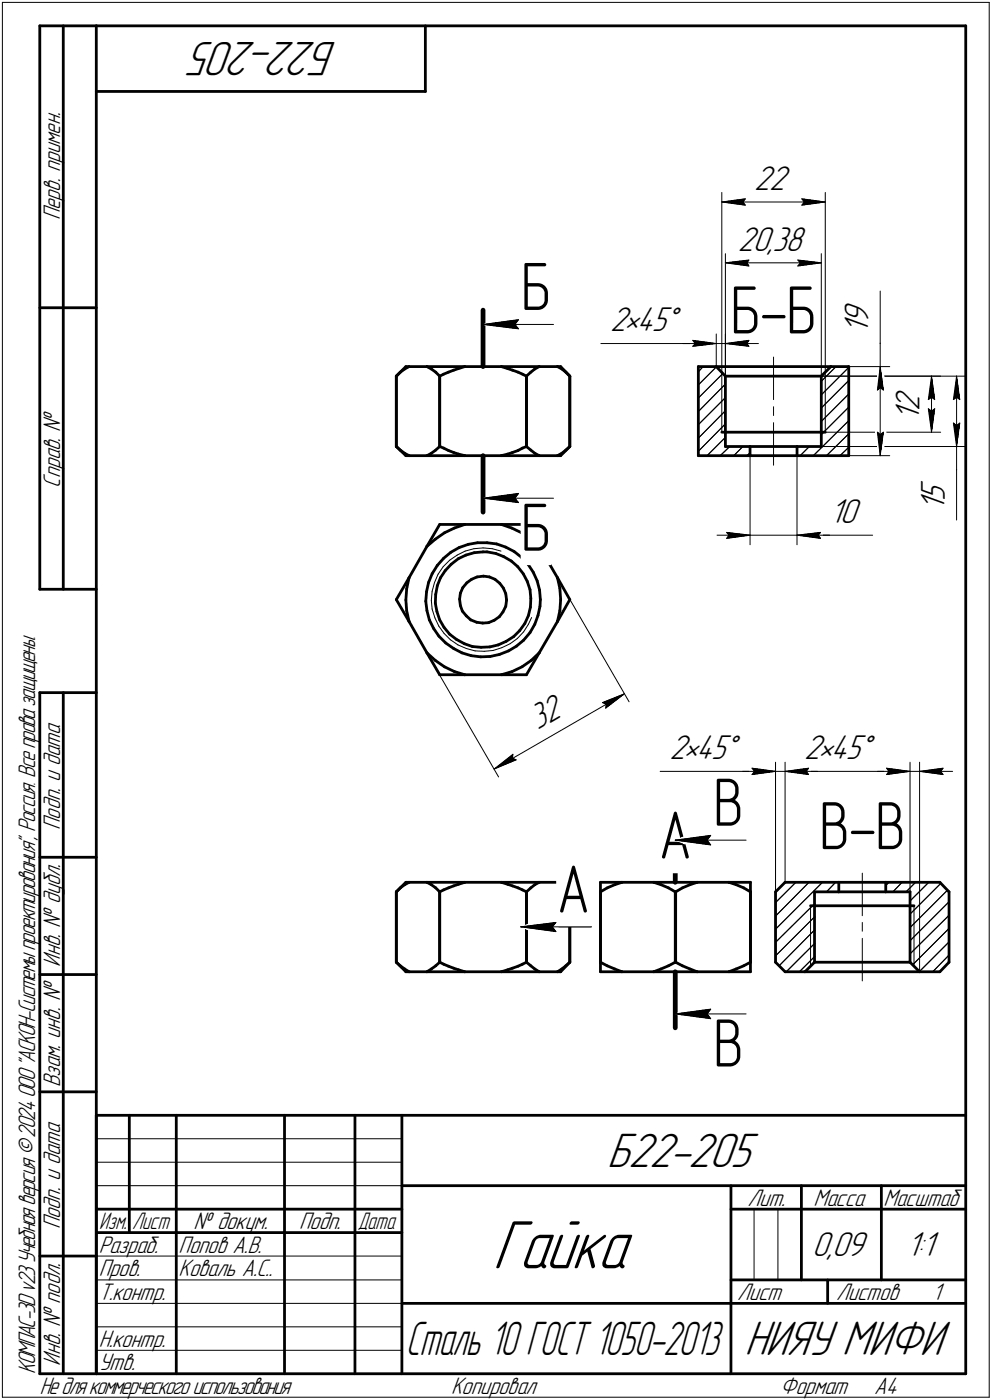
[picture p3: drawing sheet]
<svg xmlns="http://www.w3.org/2000/svg" width="211mm" height="298mm" viewBox="0 0 211 298" stroke-linecap="round" stroke-linejoin="round" font-family="sans-serif">
<defs><g id="words">
<text font-size="15.6" x="104.8" y="270.1">Гайка</text>
<g font-size="14.6">
<text x="110.9" y="66">Б</text>
<text x="155.4" y="71">Б-Б</text>
<text x="110.9" y="117.3">Б</text>
<text x="151.8" y="175.8">В</text>
<text x="140.1" y="182.8">А</text>
<text x="174.3" y="180.8">В-В</text>
<text x="118.5" y="194.3">А</text>
<text x="151.8" y="227.1">В</text>
</g>
<g font-size="10.9">
<text x="71.8" y="9" transform="rotate(-180 71.8 9)">Б22-205</text>
<text x="129.2" y="248.5">Б22-205</text>
<text x="158.4" y="288.5">НИЯУ МИФИ</text>
</g>
<text font-size="10.7" x="86.3" y="288.5">Сталь 10 ГОСТ 1050-2013</text>
<g font-size="7.8">
<text x="160.5" y="40.5">22</text>
<text x="157" y="53.5">20,38</text>
<text x="129.8" y="70.6">2•45°</text>
<text x="184.8" y="71.1" transform="rotate(-90 184.8 71.1)">1</text>
<text x="184.8" y="69" transform="rotate(-90 184.8 69)">9</text>
<text x="195.6" y="89.6" transform="rotate(-90 195.6 89.6)">1</text>
<text x="195.6" y="87.5" transform="rotate(-90 195.6 87.5)">2</text>
<text x="201" y="106.6" transform="rotate(-90 201 106.6)">5</text>
<text x="176.6" y="111.5">10</text>
<text x="201" y="108.7" transform="rotate(-90 201 108.7)">1</text>
<text x="114.3" y="155.5" transform="rotate(-30 114.3 155.5)">32</text>
<text x="142.4" y="161.7">2•45°</text>
<text x="171.1" y="161.7">2•45°</text>
<text x="172.8" y="267.5">0,09</text>
<text x="192.9" y="267.5">1:1</text>
</g>
<g font-size="5.4">
<text x="12.8" y="46.9" transform="rotate(-90 12.8 46.9)">Перв. примен.</text>
<text x="12.8" y="103.8" transform="rotate(-90 12.8 103.8)">Справ. №</text>
<text x="12.8" y="176.7" transform="rotate(-90 12.8 176.7)">Подп. и дата</text>
<text x="12.8" y="205.8" transform="rotate(-90 12.8 205.8)">Инв. № дубл.</text>
<text x="12.8" y="231.6" transform="rotate(-90 12.8 231.6)">Взам. инв. №</text>
<text x="159.1" y="256.8">Лит.</text>
<text x="173.1" y="256.8">Масса</text>
<text x="188" y="256.8">Масштаб</text>
<text x="12.8" y="261.7" transform="rotate(-90 12.8 261.7)">Подп. и дата</text>
<text x="41.2" y="261.8">№ докум.</text>
<text x="63.6" y="261.8">Подп.</text>
<text x="21" y="266.8">Разраб.</text>
<text x="38" y="266.8">Попов А.В.</text>
<text x="21" y="271.8">Пров.</text>
<text x="38" y="271.8">Коваль А.С..</text>
<text x="21" y="276.8">Т.контр.</text>
<text x="156.9" y="276.8">Лист</text>
<text x="177.9" y="276.8">Листов</text>
<text x="198.4" y="276.8">1</text>
<text x="21" y="286.8">Н.контр.</text>
<text x="7.5" y="292.5" transform="rotate(-90 7.5 292.5)">КОМПАС-3Dv23Учебнаяверсия©2024ООО&quot;АСКОН-Системыпроектирования&quot;, Россия. Всеправазащищены.</text>
<text x="12.8" y="290.8" transform="rotate(-90 12.8 290.8)">Инв. № подл.</text>
<text x="21" y="291.8">Утв.</text>
<text x="8.5" y="296.7">Недлякоммерческогоиспользования</text>
<text x="96" y="296.8">Копировал</text>
<text x="166" y="296.8">Формат</text>
<text x="186" y="296.8">A4</text>
</g>
<g font-size="5.3">
<text x="21.1" y="261.8">Изм.</text>
<text x="28.1" y="261.8">Лист</text>
<text x="76.1" y="261.8">Дата</text>
</g>
</g></defs>
<g fill="none" stroke="#000" stroke-width=".59">
<path d="M8.5 5.5v120zM8.5 5.5h12zM13.5 5.5v120zM20.5 5.5v287zM20.5 5.5h185zM20.5 19.5h70zM90.5 5.5v14zM205.5 5.5v287zM8.5 65.5h12zM85.2 79.2l.9-.6zM85.2 79.2l-.9 .9zM86.1 78.6l.9-.5z"/>
<path d="M86.4 78.1h.6zM86.4 78.1l-2.1 2zM87 78.1h3.8zM90.8 78.1h8.1zM90.8 78.1l1 .5zM91.8 78.6l.9 .6zM92.7 79.2l.9 .9zM94.4 79.7l1-.5zM95.4 79.2l1.1-.4zM96.5 78.8l1-.3zM97.5 78.5l1.4-.4zM98.9 78.1h7.8z"/>
<path d="M106.7 78.1h8zM106.7 78.1l1.3 .4zM108 78.5l1.1 .3zM109.1 78.8l1.1 .4zM110.2 79.2l1 .5zM111.2 79.7l.8 .4zM112.9 79.2l.9-.6zM113.8 78.6l.9-.5zM114.7 78.1h3.9zM118.6 78.1h.7zM118.6 78.1l.9 .5zM119.3 78.1l1.9 2z"/>
<path d="M119.5 78.6l.9 .6zM120.4 79.2l.8 .9zM148.6 78.1v18.9zM148.6 78.1h3.8zM152.4 78.1l1.9 2zM152.4 78.1h24.4zM176.8 78.1h3.8zM176.8 78.1l-2 2zM180.6 78.1v18.9zM84.3 95.1l2.1 1.9zM84.3 95.1l.9 .7zM84.3 80.1v15z"/>
<path d="M85.2 95.8l.9 .7zM86.1 96.5l.9 .5zM86.4 97h.6zM87 97h3.8zM90.8 97h8.1zM90.8 97l1-.5zM91.8 96.5l.9-.7zM92.7 95.8l.9-.7zM93.6 80.1l.8-.4zM93.6 95.1l.8 .3zM93.6 80.1v15zM94.4 95.4l1 .5z"/>
<path d="M95.4 95.9l1.1 .5zM96.5 96.4l1 .3zM97.5 96.7l1.4 .3zM98.9 97h7.8zM106.7 97h8zM106.7 97l1.3-.3zM108 96.7l1.1-.3zM109.1 96.4l1.1-.5zM110.2 95.9l1-.5zM111.2 95.4l.8-.3zM112 95.1l.9 .7zM112 80.1l.9-.9z"/>
<path d="M112 80.1v15zM112.9 95.8l.9 .7zM113.8 96.5l.9 .5zM114.7 97h3.9zM118.6 97h.7zM118.6 97l.9-.5zM119.5 96.5l.9-.7zM120.4 95.8l.8-.7zM121.2 80.1v15zM121.2 95.1l-1.9 1.9zM148.6 97h11zM153.6 92h.7z"/>
<path d="M154.3 80.1v15zM154.3 95.1h5.3zM154.3 80.1h20.5zM154.3 92h20.5zM159.6 95.1v1.9zM159.6 97h10zM159.6 95.1h10zM169.6 97h11zM169.6 95.1v1.9zM169.6 95.1h5.2zM174.8 80.1v15zM174.8 92h.8z"/>
<path d="M90.8 116.3l1.8-1.5zM90.8 116.3l-3.8 6.7zM92.6 114.8l2-1.3zM93.6 111.7h5.3zM93.6 111.7l-2.8 4.6zM94.4 118.9l1.5-1.3zM94.4 118.9l-1.4 1.5zM94.6 113.5l2.1-1.1zM95.9 117.6l1.8-1zM96.7 112.4l2.2-.7zM97.5 119l1.6-.8zM97.7 116.6l2-.7z"/>
<path d="M98.9 111.7h7.8zM99.1 118.2l1.8-.5zM99.7 115.9l1.9-.3zM100.9 117.7l1.9-.2zM101.6 115.6h2zM102.8 117.5h.8zM103.6 115.6l2.1 .2zM103.6 117.5l1.9 .4zM105.5 117.9l1.7 .6zM105.7 115.8l1.9 .7zM106.7 111.7h5.3zM106.7 111.7l2.2 .7z"/>
<path d="M107.2 118.5l1.6 1zM107.6 116.5l1.8 .9zM108.8 119.5l1.4 1.1zM108.9 112.4l2.1 1.1zM109.4 117.4l1.6 1.3zM111 118.7l1.4 1.4zM111 113.5l1.9 1.2zM112 111.7l2.7 4.6zM112.9 114.7l1.8 1.6zM114.7 116.3l3.9 6.7zM8.5 125.5h12zM84.3 127.7l2.7 4.6z"/>
<path d="M86.4 127.8l.1 2.2zM86.5 125.4l-.1 2.4zM86.5 130l.5 2.3zM87 123l-2.7 4.7zM87 123l-.5 2.4zM87 132.3l3.8 6.7zM90.6 128l.2 2zM90.8 126l-.2 2zM90.8 130l.6 2zM90.8 139l1.8 1.6zM90.8 139l2.8 4.7zM91.2 124l-.4 2z"/>
<path d="M91.4 132l.9 1.9zM91.9 122.2l-.7 1.8zM92.3 133.9l1.1 1.6zM92.6 128.4l.4 1.8zM92.7 126.6l-.1 1.8zM93 130.2l.6 1.8zM93 120.4l-1.1 1.8zM93 124.7l-.3 1.9zM93.4 135.5l1.4 1.4zM93.6 132l.9 1.6zM93.7 123l-.7 1.7zM94.5 133.6l1.2 1.4z"/>
<path d="M94.7 121.5l-1 1.5zM94.8 136.9l1.7 1.2zM95.7 135l1.4 1.1zM96 120.1l1.5-1.1zM96 120.1l-1.3 1.4zM96.5 138.1l1.8 .9zM97.1 136.1l1.7 1zM97.8 127.6l.2 1.3zM98 126.3l-.2 1.3zM98 128.9l.4 1.2zM98.3 139l1.9 .6zM98.4 130.1l.8 1z"/>
<path d="M98.5 125.1l-.5 1.2zM98.8 137.1l1.7 .6zM99.2 131.1l1 .9zM99.3 124.1l1-.7zM99.3 124.1l-.8 1zM100.2 132l1.2 .5zM100.2 139.6l2.1 .3zM100.3 123.4l1.2-.5zM100.5 137.7l1.9 .1zM101.4 132.5l1.3 .2zM101.5 122.9l1.4-.2zM102.3 139.9l2-.1z"/>
<path d="M102.4 137.8h1.8zM102.7 132.7l1.3-.1zM102.9 122.7l1.2 .2zM104 132.6l1.2-.5zM104.1 122.9l1.2 .5zM104.2 137.8l1.8-.5zM104.3 139.8l2-.4zM105.2 132.1l1.1-.8zM105.3 123.4l1 .8zM106 137.3l1.7-.7zM106.3 139.4l1.9-.8zM106.3 124.2l.8 1z"/>
<path d="M107 130.3l-.7 1zM107.1 125.2l.5 1.2zM107.6 126.4l.2 1.3zM107.6 129.1l-.6 1.2zM107.7 136.6l1.6-1zM107.8 127.8l-.2 1.3zM107.8 127.7v.1zM108.2 138.6l1.7-1zM109.3 135.6l1.3-1.3zM109.9 137.6l1.5-1.3zM110.2 120.6l1.1 1.6zM111.3 122.2l.9 1.6z"/>
<path d="M111.7 132.8l-1.1 1.5zM112.2 123.8l.6 1.8zM112.4 120.1l1.1 1.7zM112.4 131.1l-.7 1.7zM112.8 134.7l-1.4 1.6zM112.8 125.6l.1 1.8zM112.9 129.3l-.5 1.8zM112.9 127.4v1.9zM113.5 121.8l.8 1.9zM113.8 132.9l-1 1.8zM114.3 123.7l.5 1.9zM114.5 131.1l-.7 1.8z"/>
<path d="M114.7 139l-2.7 4.7zM114.8 125.6l.2 2.1zM114.9 129.1l-.4 2zM115 127.7l-.1 1.4zM118.6 123l.5 2.3zM118.6 123l2.6 4.7zM118.6 132.3l-3.9 6.7zM119.1 130l-.5 2.3zM119.1 125.3l.2 2.4zM119.3 127.7l-.2 2.3zM121.2 127.7l-2.6 4.6zM8.5 147.5v145z"/>
<path d="M8.5 147.5h12zM13.5 147.5v145zM92.6 140.6l2 1.4zM93.6 143.7h5.3zM94.6 142l2.1 1zM96.7 143l2.2 .7zM98.9 143.7h7.8zM106.7 143.7l2.3-.7zM106.7 143.7h5.3zM109 143l2.1-1zM111.1 142l1.9-1.4zM113 140.6l1.7-1.6z"/>
<path d="M8.5 182.5h12zM84.3 189.9l2.1-2zM84.3 189.9v15zM85.2 189.1l.9-.7zM85.2 189.1l-.9 .8zM86.1 188.4l.9-.5zM86.4 187.9h.6zM87 187.9h3.8zM90.8 187.9h8.1zM90.8 187.9l1 .5zM91.8 188.4l.9 .7zM92.7 189.1l.9 .8z"/>
<path d="M93.6 189.9l.8-.4zM93.6 189.9v15zM94.4 189.5l1-.4zM95.4 189.1l1.1-.5zM96.5 188.6l1-.3zM97.5 188.3l1.4-.4zM98.9 187.9h7.8zM106.7 187.9l1.3 .4zM106.7 187.9h8zM108 188.3l1.1 .3zM109.1 188.6l1.1 .5zM110.2 189.1l1 .4z"/>
<path d="M111.2 189.5l.8 .4zM112 189.9l.9-.8zM112 189.9v15zM112.9 189.1l.9-.7zM113.8 188.4l.9-.5zM114.7 187.9h3.9zM118.6 187.9h.7zM118.6 187.9l.9 .5zM119.3 187.9l1.9 2zM119.5 188.4l.9 .7zM120.4 189.1l.8 .8zM121.2 189.9v15z"/>
<path d="M127.8 189.9l1.4-.8zM127.8 187.9v2zM127.8 189.9v15zM127.8 187.9h4.5zM129.2 189.1l1.6-.7zM130.8 188.4l1.5-.5zM132.3 187.9h6.8zM139.1 187.9h9.2zM139.1 187.9l1.5 .5zM140.6 188.4l1.6 .7zM142.2 189.1l1.5 .8zM143.8 189.9h.1"/>
<path d="M143.7 189.9v15zM143.8 189.9v15zM143.8 189.9l1.4-.8zM145.2 189.1l1.6-.7zM146.8 188.4l1.5-.5zM148.3 187.9h6.8zM155.1 187.9l1.5 .5zM155.1 187.9h4.6zM156.6 188.4l1.6 .7zM158.2 189.1l1.5 .8zM159.7 189.9v15zM159.7 187.9v2z"/>
<path d="M165 189.9l2-2zM165 189.9v15zM167 187.9h11.5zM172.5 192.9h.8zM173.3 189.9h5.2zM173.3 189.9v15zM173.3 192.9h20.3zM178.5 187.9v2zM178.5 187.9h10zM178.5 189.9h10zM188.5 187.9v2zM188.5 189.9h5.1z"/>
<path d="M188.5 187.9h11.5zM193.6 189.9v15zM193.6 192.9h.9zM200 187.9l1.9 2zM201.9 189.9v15zM8.5 207.5h12zM84.3 204.9l2.1 2zM84.3 204.9l.9 .8zM85.2 205.7l.9 .6zM86.1 206.3l.9 .6zM86.4 206.9h.6zM87 206.9h3.8z"/>
<path d="M90.8 206.9h8.1zM90.8 206.9l1-.6zM91.8 206.3l.9-.6zM92.7 205.7l.9-.8zM93.6 204.9l.8 .4zM94.4 205.3l1 .4zM95.4 205.7l1.1 .5zM96.5 206.2l1 .3zM97.5 206.5l1.4 .4zM98.9 206.9h7.8zM106.7 206.9l1.3-.4zM106.7 206.9h8z"/>
<path d="M108 206.5l1.1-.3zM109.1 206.2l1.1-.5zM110.2 205.7l1-.4zM111.2 205.3l.8-.4zM112 204.9l.9 .8zM112.9 205.7l.9 .6zM113.8 206.3l.9 .6zM114.7 206.9h3.9zM118.6 206.9h.7zM118.6 206.9l.9-.6zM119.5 206.3l.9-.6zM120.4 205.7l.8-.8z"/>
<path d="M121.2 204.9l-1.9 2zM127.8 204.9l1.4 .8zM127.8 204.9v2zM127.8 206.9h4.5zM129.2 205.7l1.6 .6zM130.8 206.3l1.5 .6zM132.3 206.9h6.8zM139.1 206.9h9.2zM139.1 206.9l1.5-.6zM140.6 206.3l1.6-.6zM142.2 205.7l1.5-.8zM143.8 204.9h.1"/>
<path d="M143.8 204.9l1.4 .8zM145.2 205.7l1.6 .6zM146.8 206.3l1.5 .6zM148.3 206.9h6.8zM155.1 206.9l1.5-.6zM155.1 206.9h4.6zM156.6 206.3l1.6-.6zM158.2 205.7l1.5-.8zM159.7 204.9v2zM165 204.9l2 2zM167 206.9h4.3zM171.3 206.9h24.4z"/>
<path d="M173.3 204.9l-2 2zM173.3 204.9h20.3zM193.6 204.9l2.1 2zM195.7 206.9h4.3zM201.9 204.9l-1.9 2zM8.5 232.5h12zM20.5 237.5h185zM20.5 237.5v55zM27.5 237.5v25zM37.5 237.5v55zM60.5 237.5v55zM75.5 237.5v55z"/>
<path d="M85.5 237.5v55zM20.5 257.5h65zM85.5 252.5h120zM155.5 252.5v40zM155.5 257.5h15zM170.5 252.5v20zM170.5 257.5h35zM187.5 252.5v20zM8.5 267.5h12zM20.5 262.5h65zM85.5 277.5h70zM155.5 277.5h50z"/>
<path d="M155.5 272.5h50zM176.1 272.5v5zM8.5 292.5h12zM20.5 292.5h185z"/>
</g>
<g fill="none" stroke="#000" stroke-width=".21">
<path d="M.5 .5v297zM.5 .5h210zM210.5 .5v297zM153.6 41v38.2zM153.6 43l5-.7zM153.6 43l5 .7zM153.6 43h22zM154.3 54v26.1zM154.3 56l5-.6zM154.3 56l5 .6zM154.3 56h20.5zM158.1 43l.5 .7z"/>
<path d="M158.6 42.3l-.5 .7zM158.9 56l.4 .6zM159.3 55.4l-.4 .6zM169.8 56.6l5-.6zM169.8 55.4l.5 .6zM169.8 55.4l5 .6zM170.3 56l-.5 .6zM170.6 43.7l5-.7zM170.6 42.3l.5 .7zM170.6 42.3l5 .7zM171.1 43l-.5 .7zM174.8 54v26.1z"/>
<path d="M175.6 41v38.2zM102.8 69.1l7.5-1zM102.8 69.1l7.5 .9zM102.8 69.1h15zM109.6 69.1l.7 .9zM110.3 68.1l-.7 1zM127.8 73.2h19.6zM145.4 73.2h7zM147.4 73.2h5zM147.4 72.5l5 .7zM147.4 72.5l.5 .7zM147.4 73.7l5-.5z"/>
<path d="M147.9 73.2l-.5 .5zM149.6 78.1l-1 1.1zM152.4 71.1v7zM152.4 73.2h1.9zM153.6 79.2v12.8zM154.3 71.1v9zM154.3 73.2l5 .5zM154.3 73.2l5-.7zM154.3 73.2h7.1zM158.9 73.2l.4 .5zM159.3 72.5l-.4 .7zM164.6 76v9.1z"/>
<path d="M175.6 79.2v12.8zM178.4 78.1h10.9zM187.3 73.1v5zM187.3 62v11.2zM187.3 78.1l.7 5zM187.3 78.1l-.6 5zM187.3 78.1v18.9zM148.6 84.8l5.2-5.3zM148.6 82l3.8-3.9zM153.2 97l2.1-1.9zM154.3 93.1l-3.8 3.9zM154.3 90.3l-5.7 5.8z"/>
<path d="M154.3 87.5l-5.7 5.8zM154.3 84.7l-5.7 5.7zM154.3 81.8l-5.7 5.8zM156.1 97l2-1.9zM158.9 97l.7-.6zM159.6 97v19zM164.6 86.6v1.9zM164.6 90v9.1zM169.6 97v19zM170.3 97l1.9-1.9zM173.1 97l7.5-7.4zM174.8 92.5l5.8-5.8z"/>
<path d="M174.8 89.7l5.8-5.8zM174.8 86.9l5.8-5.9zM174.8 84.1l5.8-5.9zM174.8 81.2l3.1-3.1zM174.8 92h25.4zM174.8 80.1h25.4zM174.8 80.1h30.8zM174.8 95.1h30.8zM175.9 97l4.7-4.6zM178.4 97h10.9zM178.7 97l1.9-1.8zM186.7 83.1l.6-.6z"/>
<path d="M186.7 92l.6 5zM186.7 92l.6 .5zM187.3 82.5l.7 .6zM187.3 92.5l.7-.5zM188 92l-.7 5zM197.5 87l.7 5zM197.5 87l.7 .5zM197.5 85.1l.7-.5zM198.2 87.5l.7-.5zM198.2 80.1l.7 5zM198.2 84.6l.7 .5zM198.2 80.1l-.7 5z"/>
<path d="M198.2 80.1v11.9zM198.9 87l-.7 5zM202.9 85.1l.6-.5zM202.9 90.1l.6 5zM202.9 90.1l.6 .5zM203.5 95.1v5zM203.5 100v10.7zM203.5 80.1l.7 5zM203.5 84.6l.7 .5zM203.5 80.1l-.6 5zM203.5 90.6l.7-.5zM203.5 80.1v15z"/>
<path d="M204.2 90.1l-.7 5zM95.7 119.3l1.6-1.1zM95.7 119.3l-1.4 1.3zM97.3 118.2l1.7-.9zM99 117.3l1.8-.5zM100.8 116.8l2-.1zM102.8 116.7l1.9 .1zM102.8 106.1l7.5-1zM102.8 106.1l7.5 .9zM102.8 106.1h15zM104.7 116.8l1.9 .5zM109.6 106.1l.7 .9z"/>
<path d="M110.3 105.1l-.7 1zM116.7 119.7l17.2 29.7zM152.6 114h7zM154.6 113.4l5 .6zM154.6 113.4l.5 .6zM154.6 114.6l5-.6zM155.1 114l-.5 .6zM159.6 114h10zM169.6 114h5zM169.6 114l5 .6zM169.6 114l5-.6zM169.6 114h6.9z"/>
<path d="M174.1 114l.5 .6zM174.6 114h11.1zM174.6 113.4l-.5 .6zM88.9 135.7l17.2 29.7zM91.8 127.8l.1 1.9zM91.9 125.9l-.1 1.9zM91.9 129.7l.6 1.9zM92.5 124l-.6 1.9zM92.5 131.6l.9 1.7zM93.2 122.3l-.7 1.7zM93.4 133.3l1.1 1.6zM94.3 120.6l-1.1 1.7z"/>
<path d="M94.5 134.9l1.3 1.3zM95.8 136.2l1.7 1.1zM97.5 137.3l1.7 .8zM99.2 138.1l1.9 .5zM101.1 138.6l1.9 .1zM103 138.7l1.9-.2zM104.9 138.5l1.9-.6zM106.8 137.9l1.7-.8zM108.5 137.1l1.6-1.1zM111.4 134.5l-1.3 1.5zM112.4 132.9l-1 1.6zM113.1 131.5l-.7 1.4z"/>
<path d="M128.2 149.6l.7 .3zM128.2 149.6l4.6-1.9zM128.9 150.8l3.9-3.1zM128.9 149.9v.9zM105.2 163.7l3.9-3.1zM105.2 163.7l4.6-1.9zM105.2 163.7l27.6-16zM109.1 161.5l.7 .3zM109.1 160.6v.9zM140.5 164.3h19.5zM143.7 178.9l7.5-1zM143.7 178.9l7.5 1z"/>
<path d="M143.7 178.9h15zM150.5 178.9l.7 1zM151.2 177.9l-.7 1zM158 164.3h7zM160 164.3h5zM160 163.6l5 .7zM160 163.6l.5 .7zM160 164.9l5-.6zM160.5 164.3l-.5 .6zM165 162.3v27.6zM165 164.3h2zM167 162.3v25.6z"/>
<path d="M167 164.3l5 .6zM167 164.3l5-.7zM167 164.3h7zM169.1 164.3h19.5zM171.5 164.3l.5 .6zM172 163.6l-.5 .7zM186.7 164.3h6.9zM188.6 164.3h5zM188.6 163.6l5 .7zM188.6 163.6l.5 .7zM188.6 164.9l5-.6zM189.1 164.3l-.5 .6z"/>
<path d="M193.6 162.3v42.6zM193.6 164.3h2.1zM195.7 162.3v44.6zM195.7 164.3l5 .6zM195.7 164.3l5-.7zM195.7 164.3h7zM200.2 164.3l.5 .6zM200.7 163.6l-.5 .7zM110.8 197.4h15zM110.8 197.4l7.5-1zM110.8 197.4l7.5 1zM117.5 197.4l.8 1z"/>
<path d="M118.3 196.4l-.8 1zM165 197.9l10-10zM165 192.2l4.3-4.3zM172.1 187.9l-7.1 7.2zM172.5 192.9v12.8zM173.3 198l-7.5 7.7zM177.8 187.9l-1.9 2zM183.5 199.8v9.1zM183.5 196.4v1.9zM183.5 185.9v9.1zM188.5 188.6l.6-.7zM191.9 187.9l-1.9 2z"/>
<path d="M192.8 189.9l2-2zM193.6 197.5l8-7.9zM193.6 194.6l6.6-6.5zM193.6 191.9l4-4zM194.5 192.9v12.8zM143.7 215.9l7.5-1zM143.7 215.9l7.5 1zM143.7 215.9h15zM150.5 215.9l.7 1zM151.2 214.9l-.7 1zM165 203.5l8.3-8.3zM165 200.7l8.3-8.3z"/>
<path d="M167.3 206.9l6-6zM170.1 206.9l3.2-3.2zM193.6 203.1l8.3-8.2zM193.6 200.3l8.3-8.3zM194.2 205.4l7.7-7.7zM195.7 206.8l6.2-6.2zM201.9 203.4l-3.4 3.5zM20.5 247.5h65zM20.5 252.5h65zM20.5 242.5h65zM160.4 257.5v15zM165.5 257.5v15z"/>
<path d="M20.5 267.5h65zM20.5 272.5h65zM20.5 277.5h65zM.5 297.5h210zM20.5 282.5h65zM20.5 287.5h65z"/>
</g>
<g fill="#fff" stroke="#fff" stroke-width=".21">
<path d="M118.2 146.8h.2zM118 146.9h.4zM117.9 147h.5zM117.8 147.1h.7zM117.6 147.2h.9zM117.4 147.2h1.2zM117.3 147.3h1.4zM117.2 147.4h1.5zM117 147.5h1.8zM116.8 147.6h2zM116.7 147.7h2.2zM116.6 147.7h2.3zM116.4 147.8h2.6zM116.2 147.9h2.8zM116.1 148h2.9zM116 148.1h3.1zM115.8 148.2h3.3zM115.7 148.3h3.5zM115.5 148.3h3.7zM115.4 148.4h3.9zM115.2 148.5h4.2zM115.1 148.6h4.3zM114.9 148.7h4.6zM114.8 148.8h4.7zM114.6 148.8h4.9zM114.5 148.9h5zM114.4 149h5.2zM114.2 149.1h5.5zM114 149.2h5.7zM113.9 149.3h5.9zM113.8 149.4h6zM113.6 149.4h6.3zM113.5 149.5h6.4zM113.3 149.6h6.7zM113.2 149.7h6.9zM113 149.8h7.1zM112.9 149.9h7.2zM112.7 149.9h7.4zM112.6 150h7.6zM112.4 150.1h7.9zM112.3 150.2h8zM112.1 150.3h8.3zM112 150.4h8.4zM111.8 150.5h8.7zM111.7 150.5h8.8zM111.5 150.6h9.1zM111.6 150.7h9zM111.7 150.8h8.9zM111.7 150.9h9zM111.8 151h8.9zM111.8 151h9zM111.8 151.1h9zM111.9 151.2h9zM111.9 151.3h9.1zM112 151.4h9zM112 151.5h9.1zM112.1 151.6h9zM112.2 151.6h9zM112.2 151.7h9zM112.3 151.8h8.9zM112.3 151.9h9zM112.4 152h8.9zM112.4 152.1h9zM112.4 152.1h9zM112.5 152.2h9zM112.5 152.3h9zM112.6 152.4h9zM112.6 152.5h9.1zM112.7 152.6h9zM112.8 152.7h9zM112.8 152.7h9zM112.9 152.8h8.9zM112.9 152.9h8.9zM112.9 153h8.9zM113 153.1h8.6zM113 153.2h8.4zM113.1 153.2h8.2zM113.1 153.3h8.1zM113.2 153.4h7.8zM113.3 153.5h7.5zM113.3 153.6h7.4zM113.4 153.7h7.2zM113.4 153.8h7zM113.5 153.8h6.8zM113.5 153.9h6.6zM113.5 154h6.5zM113.6 154.1h6.2zM113.6 154.2h6.1zM113.7 154.3h5.8zM113.7 154.3h5.7zM113.8 154.4h5.5zM113.9 154.5h5.2zM113.9 154.6h5.1zM114 154.7h4.8zM114 154.8h4.7zM114 154.9h4.5zM114.1 154.9h4.3zM114.1 155h4.2zM114.2 155.1h3.9zM114.2 155.2h3.7zM114.3 155.3h3.5zM114.3 155.4h3.4zM114.4 155.4h3.1zM114.5 155.5h2.8zM114.5 155.6h2.8zM114.6 155.7h2.5zM114.6 155.8h2.3zM114.6 155.9h2.2zM114.7 156h2zM114.7 156h1.8zM114.8 156.1h1.5zM114.8 156.2h1.4zM114.9 156.3h1.2zM115 156.4h.9zM115 156.5h.7zM115.1 156.5h.6zM115.1 156.6h.4zM115.1 156.7h.2z"/>
<path d="M109.2 160h.2zM109.1 160.1h.4zM109 160.2h.5zM108.9 160.3h.7zM108.8 160.4h.8zM108.6 160.4h1zM108.5 160.5h1.2zM108.5 160.6h1.2zM108.3 160.7h1.5zM108.2 160.8h1.6zM108.1 160.9h1.8zM107.9 161h2zM107.9 161h2.1zM107.8 161.1h2.3zM107.6 161.2h2.5zM107.5 161.3h2.7zM107.4 161.4h2.8zM107.3 161.5h2.9zM107.2 161.5h3zM107.1 161.6h3.2zM106.9 161.7h3.4zM106.8 161.8h3.6zM106.8 161.9h3.6zM106.6 162h3.9zM106.5 162.1h4zM106.4 162.1h3.9zM106.3 162.2h3.9zM106.3 162.3h3.6zM106.2 162.4h3.5zM106.1 162.5h3.4zM106.1 162.6h3.2zM106 162.6h3.1zM105.9 162.7h3zM105.8 162.8h2.9zM105.8 162.9h2.7zM105.7 163h2.6zM105.7 163.1h2.4zM105.7 163.2h2.2zM105.6 163.2h2.1zM105.5 163.3h1.9zM105.4 163.4h1.9zM105.4 163.5h1.6zM105.3 163.6h1.1zM105.2 163.7h.6z"/>
<path d="M132.2 147.8h.6zM131.6 147.9h1.2zM130.9 148h1.8zM130.7 148.1h1.9zM130.6 148.2h2zM130.3 148.3h2.2zM130.1 148.3h2.3zM129.9 148.4h2.4zM129.7 148.5h2.5zM129.5 148.6h2.7zM129.3 148.7h2.9zM129.1 148.8h3zM128.9 148.8h3.1zM128.7 148.9h3.3zM128.5 149h3.4zM128.3 149.1h3.5zM128.1 149.2h3.6zM127.8 149.3h3.9zM127.7 149.4h3.9zM127.4 149.4h4.1zM127.5 149.5h3.9zM127.6 149.6h3.6zM127.6 149.7h3.5zM127.7 149.8h3.4zM127.8 149.9h3.1zM127.8 149.9h3zM127.8 150h2.9zM127.9 150.1h2.7zM127.9 150.2h2.6zM128 150.3h2.4zM128.1 150.4h2.2zM128.1 150.5h2zM128.2 150.5h1.8zM128.3 150.6h1.7zM128.3 150.7h1.5zM128.4 150.8h1.3zM128.4 150.9h1.2zM128.4 151h1.1zM128.4 151h1zM128.5 151.1h.8zM128.5 151.2h.7zM128.6 151.3h.4zM128.6 151.4h.3zM128.7 151.5h.2z"/>
<path d="M110.8 54.8h6.4zM110.8 54.9h6.4zM110.8 54.9h6.4zM110.8 55h6.4zM110.8 55.1h6.4zM110.8 55.2h6.4zM110.8 55.3h6.4zM110.8 55.4h6.4zM110.8 55.5h6.4zM110.8 55.5h6.4zM110.8 55.6h6.4zM110.8 55.7h6.4zM110.8 55.8h6.4zM110.8 55.9h6.4zM110.8 56h6.4zM110.8 56h6.4zM110.8 56.1h6.4zM110.8 56.2h6.4zM110.8 56.3h6.4zM110.8 56.4h6.4zM110.8 56.5h6.4zM110.8 56.6h6.4zM110.8 56.6h6.4zM110.8 56.7h6.4zM110.8 56.8h6.4zM110.8 56.9h6.4zM110.8 57h6.4zM110.8 57.1h6.4zM110.8 57.1h6.4zM110.8 57.2h6.4zM110.8 57.3h6.4zM110.8 57.4h6.4zM110.8 57.5h6.4zM110.8 57.6h6.4zM110.8 57.7h6.4zM110.8 57.7h6.4zM110.8 57.8h6.4zM110.8 57.9h6.4zM110.8 58h6.4zM110.8 58.1h6.4zM110.8 58.2h6.4zM110.8 58.3h6.4zM110.8 58.3h6.4zM110.8 58.4h6.4zM110.8 58.5h6.4zM110.8 58.6h6.4zM110.8 58.7h6.4zM110.8 58.8h6.4zM110.8 58.8h6.4zM110.8 58.9h6.4zM110.8 59h6.4zM110.8 59.1h6.4zM110.8 59.2h6.4zM110.8 59.3h6.4zM110.8 59.4h6.4zM110.8 59.4h6.4zM110.8 59.5h6.4zM110.8 59.6h6.4zM110.8 59.7h6.4zM110.8 59.8h6.4zM110.8 59.9h6.4zM110.8 59.9h6.4zM110.8 60h6.4zM110.8 60.1h6.4zM110.8 60.2h6.4zM110.8 60.3h6.4zM110.8 60.4h6.4zM110.8 60.5h6.4zM110.8 60.5h6.4zM110.8 60.6h6.4zM110.8 60.7h6.4zM110.8 60.8h6.4zM110.8 60.9h6.4zM110.8 61h6.4zM110.8 61h6.4zM110.8 61.1h6.4zM110.8 61.2h6.4zM110.8 61.3h6.4zM110.8 61.4h6.4zM110.8 61.5h6.4zM110.8 61.6h6.4zM110.8 61.6h6.4zM110.8 61.7h6.4zM110.8 61.8h6.4zM110.8 61.9h6.4zM110.8 62h6.4zM110.8 62.1h6.4zM110.8 62.1h6.4zM110.8 62.2h6.4zM110.8 62.3h6.4zM110.8 62.4h6.4zM110.8 62.5h6.4zM110.8 62.6h6.4zM110.8 62.7h6.4zM110.8 62.7h6.4zM110.8 62.8h6.4zM110.8 62.9h6.4zM110.8 63h6.4zM110.8 63.1h6.4zM110.8 63.2h6.4zM110.8 63.2h6.4zM110.8 63.3h6.4zM110.8 63.4h6.4zM110.8 63.5h6.4zM110.8 63.6h6.4zM110.8 63.7h6.4zM110.8 63.8h6.4zM110.8 63.8h6.4zM110.8 63.9h6.4zM110.8 64h6.4zM110.8 64.1h6.4zM110.8 64.2h6.4zM110.8 64.3h6.4zM110.8 64.3h6.4zM110.8 64.4h6.4zM110.8 64.5h6.4zM110.8 64.6h6.4zM110.8 64.7h6.4zM110.8 64.8h6.4zM110.8 64.9h6.4zM110.8 64.9h6.4zM110.8 65h6.4zM110.8 65.1h6.4zM110.8 65.2h6.4zM110.8 65.3h6.4zM110.8 65.4h6.4zM110.8 65.4h6.4zM110.8 65.5h6.4zM110.8 65.6h6.4zM110.8 65.7h6.4zM110.8 65.8h6.4zM110.8 65.9h6.4zM110.8 66h6.4zM110.8 66h6.4zM110.8 66.1h6.4zM110.8 66.2h6.4zM110.8 66.3h6.4zM110.8 66.4h6.4zM110.8 66.5h6.4zM110.8 66.5h6.4zM110.8 66.6h6.4zM110.8 66.7h6.4zM110.8 66.8h6.4zM110.8 66.9h6.4zM110.8 67h6.4zM110.8 67.1h6.4zM110.8 67.1h6.4zM110.8 67.2h6.4zM110.8 67.3h6.4zM110.8 67.4h6.4zM110.8 67.5h6.4zM110.8 67.6h6.4zM110.8 67.6h6.4zM110.8 67.7h6.4zM110.8 67.8h6.4zM110.8 67.9h6.4zM110.8 68h6.4zM110.8 68.1h6.4zM110.8 68.2h6.4zM110.8 68.2h6.4zM110.8 68.3h6.4zM110.8 68.4h6.4zM110.8 68.5h6.4zM110.8 68.6h6.4zM110.8 68.7h6.4zM110.8 68.7h6.4zM110.8 68.8h6.4zM110.8 68.9h6.4zM110.8 69h6.4z"/>
<path d="M110.8 106.1h6.4zM110.8 106.2h6.4zM110.8 106.3h6.4zM110.8 106.3h6.4zM110.8 106.4h6.4zM110.8 106.5h6.4zM110.8 106.6h6.4zM110.8 106.7h6.4zM110.8 106.8h6.4zM110.8 106.8h6.4zM110.8 106.9h6.4zM110.8 107h6.4zM110.8 107.1h6.4zM110.8 107.2h6.4zM110.8 107.3h6.4zM110.8 107.4h6.4zM110.8 107.4h6.4zM110.8 107.5h6.4zM110.8 107.6h6.4zM110.8 107.7h6.4zM110.8 107.8h6.4zM110.8 107.9h6.4zM110.8 107.9h6.4zM110.8 108h6.4zM110.8 108.1h6.4zM110.8 108.2h6.4zM110.8 108.3h6.4zM110.8 108.4h6.4zM110.8 108.5h6.4zM110.8 108.5h6.4zM110.8 108.6h6.4zM110.8 108.7h6.4zM110.8 108.8h6.4zM110.8 108.9h6.4zM110.8 109h6.4zM110.8 109.1h6.4zM110.8 109.1h6.4zM110.8 109.2h6.4zM110.8 109.3h6.4zM110.8 109.4h6.4zM110.8 109.5h6.4zM110.8 109.6h6.4zM110.8 109.6h6.4zM110.8 109.7h6.4zM110.8 109.8h6.4zM110.8 109.9h6.4zM110.8 110h6.4zM110.8 110.1h6.4zM110.8 110.2h6.4zM110.8 110.2h6.4zM110.8 110.3h6.4zM110.8 110.4h6.4zM110.8 110.5h6.4zM110.8 110.6h6.4zM110.8 110.7h6.4zM110.8 110.7h6.4zM110.8 110.8h6.4zM110.8 110.9h6.4zM110.8 111h6.4zM110.8 111.1h6.4zM110.8 111.2h6.4zM110.8 111.3h6.4zM110.8 111.3h6.4zM110.8 111.4h6.4zM110.8 111.5h6.4zM110.8 111.6h6.4zM110.8 111.7h6.4zM110.8 111.8h6.4zM110.8 111.8h6.4zM110.8 111.9h6.4zM110.8 112h6.4zM110.8 112.1h6.4zM110.8 112.2h6.4zM110.8 112.3h6.4zM110.8 112.4h6.4zM110.8 112.4h6.4zM110.8 112.5h6.4zM110.8 112.6h6.4zM110.8 112.7h6.4zM110.8 112.8h6.4zM110.8 112.9h6.4zM110.8 112.9h6.4zM110.8 113h6.4zM110.8 113.1h6.4zM110.8 113.2h6.4zM110.8 113.3h6.4zM110.8 113.4h6.4zM110.8 113.5h6.4zM110.8 113.5h6.4zM110.8 113.6h6.4zM110.8 113.7h6.4zM110.8 113.8h6.4zM110.8 113.9h6.4zM110.8 114h6.4zM110.8 114h6.4zM110.8 114.1h6.4zM110.8 114.2h6.4zM110.8 114.3h6.4zM110.8 114.4h6.4zM110.8 114.5h6.4zM110.8 114.6h6.4zM110.8 114.6h6.4zM110.8 114.7h6.4zM110.8 114.8h6.4zM110.8 114.9h6.4zM110.8 115h6.4zM110.8 115.1h6.4zM110.8 115.1h6.4zM110.8 115.2h6.4zM110.8 115.3h6.4zM110.8 115.4h6.4zM110.8 115.5h6.4zM110.8 115.6h6.4zM110.8 115.7h6.4zM110.8 115.7h6.4zM110.8 115.8h6.4zM110.8 115.9h6.4zM110.8 116h6.4zM110.8 116.1h6.4zM110.8 116.2h6.4zM110.8 116.2h6.4zM110.8 116.3h6.4zM110.8 116.4h6.4zM110.8 116.5h6.4zM110.8 116.6h6.4zM110.8 116.7h6.4zM110.8 116.8h6.4zM110.8 116.8h6.4zM110.8 116.9h6.4zM110.8 117h6.4zM110.8 117.1h6.4zM110.8 117.2h6.4zM110.8 117.3h6.4zM110.8 117.3h6.4zM110.8 117.4h6.4zM110.8 117.5h6.4zM110.8 117.6h6.4zM110.8 117.7h6.4zM110.8 117.8h6.4zM110.8 117.9h6.4zM110.8 117.9h6.4zM110.8 118h6.4zM110.8 118.1h6.4zM110.8 118.2h6.4zM110.8 118.3h6.4zM110.8 118.4h6.4zM110.8 118.4h6.4zM110.8 118.5h6.4zM110.8 118.6h6.4zM110.8 118.7h6.4zM110.8 118.8h6.4zM110.8 118.9h6.4zM110.8 119h6.4zM110.8 119h6.4zM110.8 119.1h6.4zM110.8 119.2h6.4zM110.8 119.3h6.4zM110.8 119.4h6.4zM110.8 119.5h6.4zM110.8 119.5h6.4zM110.8 119.6h6.4zM110.8 119.7h6.4zM110.8 119.8h6.4zM110.8 119.9h6.4zM110.8 120h6.4zM110.8 120.1h6.4zM110.8 120.1h6.4zM110.8 120.2h6.4z"/>
<path d="M110.2 67.6h.6zM109.6 67.6h1.2zM109 67.7h1.8zM108.4 67.8h2.4zM107.7 67.9h3.1zM107.1 68h3.7zM106.5 68.1h4.3zM105.8 68.2h5zM105.2 68.2h5.6zM104.6 68.3h6.2zM104.4 68.4h6.4zM104.2 68.5h6.6zM104 68.6h6.8zM103.8 68.7h7zM103.6 68.7h7.2zM103.4 68.8h7.4zM103.2 68.9h7.6zM103 69h7.8zM102.8 69.1h8zM103 69.2h7.8zM103.3 69.3h7.5zM103.5 69.3h7.3zM103.7 69.4h7.1zM104 69.5h6.8zM104.1 69.6h6.7zM104.4 69.7h6.4zM104.6 69.8h6.2zM105.2 69.8h5.6zM105.8 69.9h5zM106.5 70h4.3zM107.1 70.1h3.7zM107.7 70.2h3.1zM108.4 70.3h2.4zM109 70.4h1.8zM109.6 70.4h1.2zM110.2 70.5h.6z"/>
<path d="M110.2 104.6h.6zM109.6 104.6h1.2zM109 104.7h1.8zM108.4 104.8h2.4zM107.7 104.9h3.1zM107.1 105h3.7zM106.5 105.1h4.3zM105.8 105.2h5zM105.2 105.2h5.6zM104.6 105.3h6.2zM104.4 105.4h6.4zM104.2 105.5h6.6zM104 105.6h6.8zM103.8 105.7h7zM103.6 105.7h7.2zM103.4 105.8h7.4zM103.2 105.9h7.6zM103 106h7.8zM102.8 106.1h8zM103 106.2h7.8zM103.3 106.3h7.5zM103.5 106.3h7.3zM103.7 106.4h7.1zM104 106.5h6.8zM104.1 106.6h6.7zM104.4 106.7h6.4zM104.6 106.8h6.2zM105.2 106.8h5.6zM105.8 106.9h5zM106.5 107h4.3zM107.1 107.1h3.7zM107.7 107.2h3.1zM108.4 107.3h2.4zM109 107.4h1.8zM109.6 107.4h1.2zM110.2 107.5h.6z"/>
<path d="M155.4 59.8h18.3zM155.4 59.9h18.3zM155.4 59.9h18.3zM155.4 60h18.3zM155.4 60.1h18.3zM155.4 60.2h18.3zM155.4 60.3h18.3zM155.4 60.4h18.3zM155.4 60.5h18.3zM155.4 60.5h18.3zM155.4 60.6h18.3zM155.4 60.7h18.3zM155.4 60.8h18.3zM155.4 60.9h18.3zM155.4 61h18.3zM155.4 61h18.3zM155.4 61.1h18.3zM155.4 61.2h18.3zM155.4 61.3h18.3zM155.4 61.4h18.3zM155.4 61.5h18.3zM155.4 61.6h18.3zM155.4 61.6h18.3zM155.4 61.7h18.3zM155.4 61.8h18.3zM155.4 61.9h18.3zM155.4 62h18.3zM155.4 62.1h18.3zM155.4 62.1h18.3zM155.4 62.2h18.3zM155.4 62.3h18.3zM155.4 62.4h18.3zM155.4 62.5h18.3zM155.4 62.6h18.3zM155.4 62.7h18.3zM155.4 62.7h18.3zM155.4 62.8h18.3zM155.4 62.9h18.3zM155.4 63h18.3zM155.4 63.1h18.3zM155.4 63.2h18.3zM155.4 63.2h18.3zM155.4 63.3h18.3zM155.4 63.4h18.3zM155.4 63.5h18.3zM155.4 63.6h18.3zM155.4 63.7h18.3zM155.4 63.8h18.3zM155.4 63.8h18.3zM155.4 63.9h18.3zM155.4 64h18.3zM155.4 64.1h18.3zM155.4 64.2h18.3zM155.4 64.3h18.3zM155.4 64.3h18.3zM155.4 64.4h18.3zM155.4 64.5h18.3zM155.4 64.6h18.3zM155.4 64.7h18.3zM155.4 64.8h18.3zM155.4 64.9h18.3zM155.4 64.9h18.3zM155.4 65h18.3zM155.4 65.1h18.3zM155.4 65.2h18.3zM155.4 65.3h18.3zM155.4 65.4h18.3zM155.4 65.4h18.3zM155.4 65.5h18.3zM155.4 65.6h18.3zM155.4 65.7h18.3zM155.4 65.8h18.3zM155.4 65.9h18.3zM155.4 66h18.3zM155.4 66h18.3zM155.4 66.1h18.3zM155.4 66.2h18.3zM155.4 66.3h18.3zM155.4 66.4h18.3zM155.4 66.5h18.3zM155.4 66.5h18.3zM155.4 66.6h18.3zM155.4 66.7h18.3zM155.4 66.8h18.3zM155.4 66.9h18.3zM155.4 67h18.3zM155.4 67.1h18.3zM155.4 67.1h18.3zM155.4 67.2h18.3zM155.4 67.3h18.3zM155.4 67.4h18.3zM155.4 67.5h18.3zM155.4 67.6h18.3zM155.4 67.6h18.3zM155.4 67.7h18.3zM155.4 67.8h18.3zM155.4 67.9h18.3zM155.4 68h18.3zM155.4 68.1h18.3zM155.4 68.2h18.3zM155.4 68.2h18.3zM155.4 68.3h18.3zM155.4 68.4h18.3zM155.4 68.5h18.3zM155.4 68.6h18.3zM155.4 68.7h18.3zM155.4 68.7h18.3zM155.4 68.8h18.3zM155.4 68.9h18.3zM155.4 69h18.3zM155.4 69.1h18.3zM155.4 69.2h18.3zM155.4 69.3h18.3zM155.4 69.3h18.3zM155.4 69.4h18.3zM155.4 69.5h18.3zM155.4 69.6h18.3zM155.4 69.7h18.3zM155.4 69.8h18.3zM155.4 69.8h18.3zM155.4 69.9h18.3zM155.4 70h18.3zM155.4 70.1h18.3zM155.4 70.2h18.3zM155.4 70.3h18.3zM155.4 70.4h18.3zM155.4 70.4h18.3zM155.4 70.5h18.3zM155.4 70.6h18.3zM155.4 70.7h18.3zM155.4 70.8h18.3zM155.4 70.9h18.3zM155.4 71h18.3zM155.4 71h18.3zM155.4 71.1h18.3zM155.4 71.2h18.3zM155.4 71.3h18.3zM155.4 71.4h18.3zM155.4 71.5h18.3zM155.4 71.5h18.3zM155.4 71.6h18.3zM155.4 71.7h18.3zM155.4 71.8h18.3zM155.4 71.9h18.3zM155.4 72h18.3zM155.4 72.1h18.3zM155.4 72.1h18.3zM155.4 72.2h18.3zM155.4 72.3h18.3zM155.4 72.4h18.3zM155.4 72.5h18.3zM155.4 72.6h18.3zM155.4 72.6h18.3zM155.4 72.7h18.3zM155.4 72.8h18.3zM155.4 72.9h18.3zM155.4 73h18.3zM155.4 73.1h18.3zM155.4 73.2h18.3zM155.4 73.2h18.3zM155.4 73.3h18.3zM155.4 73.4h18.3zM155.4 73.5h18.3zM155.4 73.6h18.3zM155.4 73.7h18.3zM155.4 73.7h18.3zM155.4 73.8h18.3zM155.4 73.9h18.3zM155.4 74h18.3z"/>
<path d="M190.1 82.5h7.1zM190.1 82.6h7.1zM190.1 82.7h7.1zM190.1 82.8h7.1zM190.1 82.9h7.1zM190.1 83h7.1zM190.1 83.1h7.1zM190.1 83.1h7.1zM190.1 83.2h7.1zM190.1 83.3h7.1zM190.1 83.4h7.1zM190.1 83.5h7.1zM190.1 83.6h7.1zM190.1 83.7h7.1zM190.1 83.7h7.1zM190.1 83.8h7.1zM190.1 83.9h7.1zM190.1 84h7.1zM190.1 84.1h7.1zM190.1 84.2h7.1zM190.1 84.2h7.1zM190.1 84.3h7.1zM190.1 84.4h7.1zM190.1 84.5h7.1zM190.1 84.6h7.1zM190.1 84.7h7.1zM190.1 84.8h7.1zM190.1 84.8h7.1zM190.1 84.9h7.1zM190.1 85h7.1zM190.1 85.1h7.1zM190.1 85.2h7.1zM190.1 85.3h7.1zM190.1 85.3h7.1zM190.1 85.4h7.1zM190.1 85.5h7.1zM190.1 85.6h7.1zM190.1 85.7h7.1zM190.1 85.8h7.1zM190.1 85.9h7.1zM190.1 85.9h7.1zM190.1 86h7.1zM190.1 86.1h7.1zM190.1 86.2h7.1zM190.1 86.3h7.1zM190.1 86.4h7.1zM190.1 86.4h7.1zM190.1 86.5h7.1zM190.1 86.6h7.1zM190.1 86.7h7.1zM190.1 86.8h7.1zM190.1 86.9h7.1zM190.1 87h7.1zM190.1 87h7.1zM190.1 87.1h7.1zM190.1 87.2h7.1zM190.1 87.3h7.1zM190.1 87.4h7.1zM190.1 87.5h7.1zM190.1 87.5h7.1zM190.1 87.6h7.1zM190.1 87.7h7.1zM190.1 87.8h7.1zM190.1 87.9h7.1zM190.1 88h7.1zM190.1 88.1h7.1zM190.1 88.1h7.1zM190.1 88.2h7.1zM190.1 88.3h7.1zM190.1 88.4h7.1zM190.1 88.5h7.1zM190.1 88.6h7.1zM190.1 88.6h7.1zM190.1 88.7h7.1zM190.1 88.8h7.1zM190.1 88.9h7.1zM190.1 89h7.1zM190.1 89.1h7.1zM190.1 89.2h7.1zM190.1 89.2h7.1zM190.1 89.3h7.1zM190.1 89.4h7.1zM190.1 89.5h7.1zM190.1 89.6h7.1z"/>
<path d="M196.9 86.5h2.5zM197 86.6h2.4zM197 86.7h2.4zM197 86.8h2.4zM197 86.9h2.4zM197 87h2.4zM197 87h2.4zM197 87.1h2.4zM197.1 87.2h2.2zM197.1 87.3h2.2zM197.1 87.4h2.2zM197.1 87.5h2.2zM197.1 87.5h2.2zM197.1 87.6h2.2zM197.1 87.7h2.2zM197.2 87.8h2zM197.2 87.9h2zM197.2 88h2zM197.2 88.1h2zM197.2 88.1h2zM197.2 88.2h2zM197.2 88.3h2zM197.2 88.4h1.9zM197.3 88.5h1.8zM197.3 88.6h1.8zM197.3 88.6h1.8zM197.3 88.7h1.8zM197.3 88.8h1.8zM197.3 88.9h1.8zM197.3 89h1.8zM197.4 89.1h1.7zM197.4 89.2h1.7zM197.4 89.2h1.7zM197.4 89.3h1.7zM197.4 89.4h1.7zM197.4 89.5h1.7zM197.4 89.6h1.7zM197.4 89.7h1.6zM197.4 89.7h1.6zM197.4 89.8h1.6zM197.4 89.9h1.6zM197.4 90h1.6zM197.4 90.1h1.6zM197.4 90.2h1.6zM197.4 90.3h1.5zM197.5 90.3h1.4zM197.5 90.4h1.4zM197.6 90.5h1.2zM197.6 90.6h1.2zM197.7 90.7h1.1zM197.7 90.8h1zM197.7 90.8h1zM197.8 90.9h.8zM197.8 91h.8zM197.9 91.1h.7zM197.9 91.2h.6zM198 91.3h.5zM198 91.4h.5zM198 91.4h.5zM198 91.5h.5zM198 91.6h.4zM198.1 91.7h.3zM198.1 91.8h.3z"/>
<path d="M198.1 80.3h.3zM198.1 80.4h.3zM198 80.5h.4zM198 80.6h.5zM198 80.7h.5zM198 80.8h.5zM198 80.9h.5zM197.9 80.9h.6zM197.9 81h.7zM197.8 81.1h.8zM197.8 81.2h.8zM197.7 81.3h1zM197.7 81.4h1zM197.7 81.4h1.1zM197.6 81.5h1.2zM197.6 81.6h1.2zM197.5 81.7h1.4zM197.5 81.8h1.4zM197.4 81.9h1.5zM197.4 82h1.6zM197.4 82h1.6zM197.4 82.1h1.6zM197.4 82.2h1.6zM197.4 82.3h1.6zM197.4 82.4h1.6zM197.4 82.5h1.6zM197.4 82.5h1.7zM197.4 82.6h1.7zM197.4 82.7h1.7zM197.4 82.8h1.7zM197.4 82.9h1.7zM197.4 83h1.7zM197.4 83.1h1.7zM197.3 83.1h1.8zM197.3 83.2h1.8zM197.3 83.3h1.8zM197.3 83.4h1.8zM197.3 83.5h1.8zM197.3 83.6h1.8zM197.3 83.7h1.8zM197.2 83.7h1.9zM197.2 83.8h2zM197.2 83.9h2zM197.2 84h2zM197.2 84.1h2zM197.2 84.2h2zM197.2 84.2h2zM197.2 84.3h2zM197.1 84.4h2.2zM197.1 84.5h2.2zM197.1 84.6h2.2zM197.1 84.7h2.2zM197.1 84.8h2.2zM197.1 84.8h2.2zM197.1 84.9h2.2zM197 85h2.4zM197 85.1h2.4zM197 85.2h2.4zM197 85.3h2.4zM197 85.3h2.4zM197 85.4h2.4zM197 85.5h2.4z"/>
<path d="M157 47.8h15.1zM157 47.9h15.1zM157 48h15.1zM157 48.1h15.1zM157 48.2h15.1zM157 48.3h15.1zM157 48.3h15.1zM157 48.4h15.1zM157 48.5h15.1zM157 48.6h15.1zM157 48.7h15.1zM157 48.8h15.1zM157 48.9h15.1zM157 48.9h15.1zM157 49h15.1zM157 49.1h15.1zM157 49.2h15.1zM157 49.3h15.1zM157 49.4h15.1zM157 49.4h15.1zM157 49.5h15.1zM157 49.6h15.1zM157 49.7h15.1zM157 49.8h15.1zM157 49.9h15.1zM157 50h15.1zM157 50h15.1zM157 50.1h15.1zM157 50.2h15.1zM157 50.3h15.1zM157 50.4h15.1zM157 50.5h15.1zM157 50.5h15.1zM157 50.6h15.1zM157 50.7h15.1zM157 50.8h15.1zM157 50.9h15.1zM157 51h15.1zM157 51.1h15.1zM157 51.1h15.1zM157 51.2h15.1zM157 51.3h15.1zM157 51.4h15.1zM157 51.5h15.1zM157 51.6h15.1zM157 51.6h15.1zM157 51.7h15.1zM157 51.8h15.1zM157 51.9h15.1zM157 52h15.1zM157 52.1h15.1zM157 52.2h15.1zM157 52.2h15.1zM157 52.3h15.1zM157 52.4h15.1zM157 52.5h15.1zM157 52.6h15.1zM157 52.7h15.1zM157 52.7h15.1zM157 52.8h15.1zM157 52.9h15.1zM157 53h15.1zM157 53.1h15.1zM157 53.2h15.1zM157 53.3h15.1zM157 53.3h15.1zM157 53.4h15.1zM157 53.5h15.1zM157 53.6h15.1zM157 53.7h15.1zM157 53.8h15.1zM157 53.8h15.1zM157 53.9h15.1zM157 54h15.1zM157 54.1h15.1zM157 54.2h15.1zM157 54.3h15.1zM157 54.4h15.1zM157 54.4h15.1zM157 54.5h15.1zM157 54.6h15.1zM157 54.7h15.1zM157 54.8h15.1zM157 54.9h15.1zM157 54.9h15.1z"/>
<path d="M169.2 54.9h.7zM169.2 54.9h1.3zM169.2 55h1.9zM169.2 55.1h2.6zM169.2 55.2h3.2zM169.2 55.3h3.8zM169.2 55.4h4zM169.2 55.5h4.3zM169.2 55.5h4.5zM169.2 55.6h4.7zM169.2 55.7h5zM169.2 55.8h5.1zM169.2 55.9h5.4zM169.2 56h5.6zM169.2 56h5.4zM169.2 56.1h5.2zM169.2 56.2h5zM169.2 56.3h4.8zM169.2 56.4h4.6zM169.2 56.5h4.4zM169.2 56.6h4.2zM169.2 56.6h4zM169.2 56.7h3.8zM169.2 56.8h3.2zM169.2 56.9h2.6zM169.2 57h1.9zM169.2 57.1h1.3zM169.2 57.1h.7z"/>
<path d="M159.3 54.9h.6zM158.7 54.9h1.2zM158.1 55h1.8zM157.5 55.1h2.4zM156.9 55.2h3zM156.2 55.3h3.7zM156 55.4h3.9zM155.8 55.5h4.1zM155.5 55.5h4.4zM155.3 55.6h4.6zM155.1 55.7h4.8zM154.9 55.8h5zM154.6 55.9h5.3zM154.3 56h5.6zM154.6 56h5.3zM154.8 56.1h5.1zM155 56.2h4.9zM155.2 56.3h4.7zM155.4 56.4h4.5zM155.6 56.5h4.3zM155.9 56.6h4zM156 56.6h3.9zM156.2 56.7h3.7zM156.9 56.8h3zM157.5 56.9h2.4zM158.1 57h1.8zM158.7 57.1h1.2zM159.3 57.1h.6z"/>
<path d="M160.5 34.9h8.2zM160.5 35h8.2zM160.5 35.1h8.2zM160.5 35.1h8.2zM160.5 35.2h8.2zM160.5 35.3h8.2zM160.5 35.4h8.2zM160.5 35.5h8.2zM160.5 35.6h8.2zM160.5 35.6h8.2zM160.5 35.7h8.2zM160.5 35.8h8.2zM160.5 35.9h8.2zM160.5 36h8.2zM160.5 36.1h8.2zM160.5 36.2h8.2zM160.5 36.2h8.2zM160.5 36.3h8.2zM160.5 36.4h8.2zM160.5 36.5h8.2zM160.5 36.6h8.2zM160.5 36.7h8.2zM160.5 36.7h8.2zM160.5 36.8h8.2zM160.5 36.9h8.2zM160.5 37h8.2zM160.5 37.1h8.2zM160.5 37.2h8.2zM160.5 37.3h8.2zM160.5 37.3h8.2zM160.5 37.4h8.2zM160.5 37.5h8.2zM160.5 37.6h8.2zM160.5 37.7h8.2zM160.5 37.8h8.2zM160.5 37.8h8.2zM160.5 37.9h8.2zM160.5 38h8.2zM160.5 38.1h8.2zM160.5 38.2h8.2zM160.5 38.3h8.2zM160.5 38.4h8.2zM160.5 38.4h8.2zM160.5 38.5h8.2zM160.5 38.6h8.2zM160.5 38.7h8.2zM160.5 38.8h8.2zM160.5 38.9h8.2zM160.5 38.9h8.2zM160.5 39h8.2zM160.5 39.1h8.2zM160.5 39.2h8.2zM160.5 39.3h8.2zM160.5 39.4h8.2zM160.5 39.5h8.2zM160.5 39.5h8.2zM160.5 39.6h8.2zM160.5 39.7h8.2zM160.5 39.8h8.2zM160.5 39.9h8.2zM160.5 40h8.2zM160.5 40h8.2zM160.5 40.1h8.2zM160.5 40.2h8.2zM160.5 40.3h8.2zM160.5 40.4h8.2zM160.5 40.5h8.2zM160.5 40.6h8.2zM160.5 40.6h8.2zM160.5 40.7h8.2zM160.5 40.8h8.2zM160.5 40.9h8.2zM160.5 41h8.2zM160.5 41.1h8.2zM160.5 41.1h8.2zM160.5 41.2h8.2zM160.5 41.3h8.2zM160.5 41.4h8.2zM160.5 41.5h8.2zM160.5 41.6h8.2zM160.5 41.7h8.2zM160.5 41.7h8.2zM160.5 41.8h8.2zM160.5 41.9h8.2z"/>
<path d="M170.1 41.9h.8zM170.1 42h1.5zM170.1 42.1h2.3zM170.1 42.2h3zM170.1 42.2h3.7zM170.1 42.3h4zM170.1 42.4h4.1zM170.1 42.5h4.3zM170.1 42.6h4.6zM170.1 42.7h4.7zM170.1 42.8h4.9zM170.1 42.8h5.2zM170.1 42.9h5.3zM170.1 43h5.5zM170.1 43.1h5.3zM170.1 43.2h5.2zM170.1 43.3h4.9zM170.1 43.3h4.7zM170.1 43.4h4.6zM170.1 43.5h4.3zM170.1 43.6h4.1zM170.1 43.7h4zM170.1 43.8h3.7zM170.1 43.9h3.1zM170.1 43.9h2.5zM170.1 44h1.9zM170.1 44.1h1.3zM170.1 44.2h.7z"/>
<path d="M158.4 41.9h.7zM157.6 42h1.5zM156.9 42.1h2.2zM156.1 42.2h3zM155.4 42.2h3.7zM155.2 42.3h3.9zM155 42.4h4.1zM154.8 42.5h4.3zM154.6 42.6h4.5zM154.4 42.7h4.7zM154.2 42.8h4.9zM154 42.8h5.1zM153.8 42.9h5.3zM153.6 43h5.5zM153.8 43.1h5.3zM154 43.2h5.1zM154.2 43.3h4.9zM154.4 43.3h4.7zM154.6 43.4h4.5zM154.8 43.5h4.3zM155 43.6h4.1zM155.2 43.7h3.9zM155.4 43.8h3.7zM156 43.9h3.1zM156.6 43.9h2.5zM157.2 44h1.9zM157.9 44.1h1.2zM158.5 44.2h.6z"/>
<path d="M195.4 102h7.1zM195.4 102.1h7.1zM195.4 102.2h7.1zM195.4 102.3h7.1zM195.4 102.4h7.1zM195.4 102.4h7.1zM195.4 102.5h7.1zM195.4 102.6h7.1zM195.4 102.7h7.1zM195.4 102.8h7.1zM195.4 102.9h7.1zM195.4 103h7.1zM195.4 103h7.1zM195.4 103.1h7.1zM195.4 103.2h7.1zM195.4 103.3h7.1zM195.4 103.4h7.1zM195.4 103.5h7.1zM195.4 103.5h7.1zM195.4 103.6h7.1zM195.4 103.7h7.1zM195.4 103.8h7.1zM195.4 103.9h7.1zM195.4 104h7.1zM195.4 104.1h7.1zM195.4 104.1h7.1zM195.4 104.2h7.1zM195.4 104.3h7.1zM195.4 104.4h7.1zM195.4 104.5h7.1zM195.4 104.6h7.1zM195.4 104.6h7.1zM195.4 104.7h7.1zM195.4 104.8h7.1zM195.4 104.9h7.1zM195.4 105h7.1zM195.4 105.1h7.1zM195.4 105.2h7.1zM195.4 105.2h7.1zM195.4 105.3h7.1zM195.4 105.4h7.1zM195.4 105.5h7.1zM195.4 105.6h7.1zM195.4 105.7h7.1zM195.4 105.7h7.1zM195.4 105.8h7.1zM195.4 105.9h7.1zM195.4 106h7.1zM195.4 106.1h7.1zM195.4 106.2h7.1zM195.4 106.3h7.1zM195.4 106.3h7.1zM195.4 106.4h7.1zM195.4 106.5h7.1zM195.4 106.6h7.1zM195.4 106.7h7.1zM195.4 106.8h7.1zM195.4 106.8h7.1zM195.4 106.9h7.1zM195.4 107h7.1zM195.4 107.1h7.1zM195.4 107.2h7.1zM195.4 107.3h7.1zM195.4 107.4h7.1zM195.4 107.4h7.1zM195.4 107.5h7.1zM195.4 107.6h7.1zM195.4 107.7h7.1zM195.4 107.8h7.1zM195.4 107.9h7.1zM195.4 107.9h7.1zM195.4 108h7.1zM195.4 108.1h7.1zM195.4 108.2h7.1zM195.4 108.3h7.1zM195.4 108.4h7.1zM195.4 108.5h7.1zM195.4 108.5h7.1zM195.4 108.6h7.1z"/>
<path d="M203.5 80.3h.2zM203.5 80.4h.2zM203.4 80.5h.4zM203.4 80.6h.4zM203.3 80.7h.5zM203.3 80.8h.6zM203.3 80.9h.6zM203.2 80.9h.8zM203.2 81h.8zM203.1 81.1h.9zM203.1 81.2h.9zM203 81.3h1zM203 81.4h1.1zM203 81.4h1.1zM202.9 81.5h1.3zM202.9 81.6h1.3zM202.9 81.7h1.4zM202.9 81.8h1.4zM202.8 81.9h1.5zM202.8 82h1.6zM202.8 82h1.6zM202.8 82.1h1.6zM202.8 82.2h1.6zM202.8 82.3h1.6zM202.8 82.4h1.6zM202.8 82.5h1.6zM202.8 82.5h1.7zM202.7 82.6h1.8zM202.7 82.7h1.8zM202.7 82.8h1.8zM202.7 82.9h1.8zM202.7 83h1.8zM202.7 83.1h1.8zM202.7 83.1h1.9zM202.7 83.2h1.9zM202.7 83.3h1.9zM202.6 83.4h2zM202.6 83.5h2zM202.6 83.6h2zM202.6 83.7h2zM202.6 83.7h2zM202.6 83.8h2zM202.6 83.9h2zM202.6 84h2zM202.6 84.1h2zM202.5 84.2h2.1zM202.5 84.2h2.1zM202.5 84.3h2.1zM202.5 84.4h2.2zM202.5 84.5h2.2zM202.5 84.6h2.2zM202.5 84.7h2.2zM202.5 84.8h2.2zM202.5 84.8h2.2zM202.4 84.9h2.3zM202.4 85h2.4zM202.4 85.1h2.4zM202.4 85.2h2.4zM202.4 85.3h2.4zM202.4 85.3h2.4zM202.4 85.4h2.4zM202.4 85.5h2.4z"/>
<path d="M202.4 89.6h2.4zM202.4 89.7h2.4zM202.4 89.7h2.4zM202.4 89.8h2.4zM202.4 89.9h2.4zM202.4 90h2.4zM202.4 90.1h2.4zM202.4 90.2h2.4zM202.4 90.3h2.3zM202.5 90.3h2.2zM202.5 90.4h2.2zM202.5 90.5h2.2zM202.5 90.6h2.2zM202.5 90.7h2.2zM202.5 90.8h2.2zM202.5 90.8h2.1zM202.5 90.9h2.1zM202.5 91h2.1zM202.6 91.1h2zM202.6 91.2h2zM202.6 91.3h2zM202.6 91.4h2zM202.6 91.4h2zM202.6 91.5h2zM202.6 91.6h2zM202.6 91.7h2zM202.6 91.8h2zM202.7 91.9h1.9zM202.7 91.9h1.9zM202.7 92h1.9zM202.7 92.1h1.8zM202.7 92.2h1.8zM202.7 92.3h1.8zM202.7 92.4h1.8zM202.7 92.5h1.8zM202.7 92.5h1.8zM202.8 92.6h1.7zM202.8 92.7h1.6zM202.8 92.8h1.6zM202.8 92.9h1.6zM202.8 93h1.6zM202.8 93h1.6zM202.8 93.1h1.6zM202.8 93.2h1.6zM202.8 93.3h1.5zM202.9 93.4h1.4zM202.9 93.5h1.4zM202.9 93.6h1.3zM202.9 93.6h1.3zM203 93.7h1.1zM203 93.8h1.1zM203 93.9h1zM203.1 94h.9zM203.1 94.1h.9zM203.2 94.1h.8zM203.2 94.2h.8zM203.3 94.3h.6zM203.3 94.4h.6zM203.3 94.5h.5zM203.4 94.6h.4zM203.4 94.7h.4zM203.5 94.7h.2zM203.5 94.8h.2z"/>
<path d="M179.2 64h7.2zM179.2 64.1h7.2zM179.2 64.2h7.2zM179.2 64.3h7.2zM179.2 64.3h7.2zM179.2 64.4h7.2zM179.2 64.5h7.2zM179.2 64.6h7.2zM179.2 64.7h7.2zM179.2 64.8h7.2zM179.2 64.9h7.2zM179.2 64.9h7.2zM179.2 65h7.2zM179.2 65.1h7.2zM179.2 65.2h7.2zM179.2 65.3h7.2zM179.2 65.4h7.2zM179.2 65.4h7.2zM179.2 65.5h7.2zM179.2 65.6h7.2zM179.2 65.7h7.2zM179.2 65.8h7.2zM179.2 65.9h7.2zM179.2 66h7.2zM179.2 66h7.2zM179.2 66.1h7.2zM179.2 66.2h7.2zM179.2 66.3h7.2zM179.2 66.4h7.2zM179.2 66.5h7.2zM179.2 66.5h7.2zM179.2 66.6h7.2zM179.2 66.7h7.2zM179.2 66.8h7.2zM179.2 66.9h7.2zM179.2 67h7.2zM179.2 67.1h7.2zM179.2 67.1h7.2zM179.2 67.2h7.2zM179.2 67.3h7.2zM179.2 67.4h7.2zM179.2 67.5h7.2zM179.2 67.6h7.2zM179.2 67.6h7.2zM179.2 67.7h7.2zM179.2 67.8h7.2zM179.2 67.9h7.2zM179.2 68h7.2zM179.2 68.1h7.2zM179.2 68.2h7.2zM179.2 68.2h7.2zM179.2 68.3h7.2zM179.2 68.4h7.2zM179.2 68.5h7.2zM179.2 68.6h7.2zM179.2 68.7h7.2zM179.2 68.7h7.2zM179.2 68.8h7.2zM179.2 68.9h7.2zM179.2 69h7.2zM179.2 69.1h7.2zM179.2 69.2h7.2zM179.2 69.3h7.2zM179.2 69.3h7.2zM179.2 69.4h7.2zM179.2 69.5h7.2zM179.2 69.6h7.2zM179.2 69.7h7.2zM179.2 69.8h7.2zM179.2 69.8h7.2zM179.2 69.9h7.2zM179.2 70h7.2zM179.2 70.1h7.2zM179.2 70.2h7.2zM179.2 70.3h7.2zM179.2 70.4h7.2zM179.2 70.4h7.2zM179.2 70.5h7.2zM179.2 70.6h7.2zM179.2 70.7h7.2zM179.2 70.8h7.2zM179.2 70.9h7.2zM179.2 71h7.2zM179.2 71h7.2z"/>
<path d="M187.2 78.3h.3zM187.2 78.4h.3zM187.2 78.5h.3zM187.1 78.6h.4zM187.1 78.7h.4zM187 78.7h.6zM187 78.8h.6zM187 78.9h.7zM186.9 79h.8zM186.9 79.1h.9zM186.9 79.2h.9zM186.9 79.2h.9zM186.9 79.3h1zM186.8 79.4h1.1zM186.8 79.5h1.2zM186.8 79.6h1.2zM186.7 79.7h1.3zM186.7 79.8h1.3zM186.6 79.8h1.4zM186.6 79.9h1.5zM186.6 80h1.5zM186.6 80.1h1.5zM186.6 80.2h1.5zM186.6 80.3h1.5zM186.6 80.3h1.5zM186.6 80.4h1.5zM186.5 80.5h1.7zM186.5 80.6h1.7zM186.5 80.7h1.7zM186.5 80.8h1.7zM186.5 80.9h1.7zM186.5 80.9h1.7zM186.5 81h1.7zM186.4 81.1h1.9zM186.4 81.2h1.9zM186.4 81.3h1.9zM186.4 81.4h1.9zM186.4 81.4h1.9zM186.4 81.5h1.9zM186.4 81.6h1.9zM186.4 81.7h1.9zM186.4 81.8h2zM186.4 81.9h2zM186.4 82h2zM186.4 82h2zM186.4 82.1h2zM186.4 82.2h2zM186.4 82.3h2zM186.3 82.4h2.2zM186.3 82.5h2.2zM186.3 82.5h2.2zM186.3 82.6h2.2zM186.3 82.7h2.2zM186.3 82.8h2.2zM186.3 82.9h2.2zM186.2 83h2.4zM186.2 83.1h2.4zM186.2 83.1h2.4zM186.2 83.2h2.4zM186.2 83.3h2.4zM186.2 83.4h2.4zM186.2 83.5h2.4z"/>
<path d="M186.1 91.6h2.5zM186.2 91.7h2.4zM186.2 91.8h2.4zM186.2 91.9h2.4zM186.2 91.9h2.4zM186.2 92h2.4zM186.2 92.1h2.4zM186.2 92.2h2.4zM186.3 92.3h2.2zM186.3 92.4h2.2zM186.3 92.5h2.2zM186.3 92.5h2.2zM186.3 92.6h2.2zM186.3 92.7h2.2zM186.3 92.8h2.2zM186.4 92.9h2zM186.4 93h2zM186.4 93h2zM186.4 93.1h2zM186.4 93.2h2zM186.4 93.3h2zM186.4 93.4h2zM186.4 93.5h1.9zM186.4 93.6h1.9zM186.4 93.6h1.9zM186.4 93.7h1.9zM186.4 93.8h1.9zM186.4 93.9h1.9zM186.4 94h1.9zM186.5 94.1h1.7zM186.5 94.1h1.7zM186.5 94.2h1.7zM186.5 94.3h1.7zM186.5 94.4h1.7zM186.5 94.5h1.7zM186.5 94.6h1.7zM186.6 94.7h1.5zM186.6 94.7h1.5zM186.6 94.8h1.5zM186.6 94.9h1.5zM186.6 95h1.5zM186.6 95.1h1.5zM186.6 95.2h1.5zM186.6 95.2h1.4zM186.7 95.3h1.3zM186.7 95.4h1.3zM186.8 95.5h1.2zM186.8 95.6h1.2zM186.8 95.7h1.1zM186.9 95.8h1zM186.9 95.8h.9zM186.9 95.9h.9zM186.9 96h.9zM186.9 96.1h.8zM187 96.2h.7zM187 96.3h.6zM187 96.4h.6zM187.1 96.4h.4zM187.1 96.5h.4zM187.2 96.6h.3zM187.2 96.7h.3zM187.2 96.8h.3z"/>
<path d="M176.5 105.8h7.1zM176.5 105.9h7.1zM176.5 106h7.1zM176.5 106.1h7.1zM176.5 106.2h7.1zM176.5 106.3h7.1zM176.5 106.3h7.1zM176.5 106.4h7.1zM176.5 106.5h7.1zM176.5 106.6h7.1zM176.5 106.7h7.1zM176.5 106.8h7.1zM176.5 106.8h7.1zM176.5 106.9h7.1zM176.5 107h7.1zM176.5 107.1h7.1zM176.5 107.2h7.1zM176.5 107.3h7.1zM176.5 107.4h7.1zM176.5 107.4h7.1zM176.5 107.5h7.1zM176.5 107.6h7.1zM176.5 107.7h7.1zM176.5 107.8h7.1zM176.5 107.9h7.1zM176.5 107.9h7.1zM176.5 108h7.1zM176.5 108.1h7.1zM176.5 108.2h7.1zM176.5 108.3h7.1zM176.5 108.4h7.1zM176.5 108.5h7.1zM176.5 108.5h7.1zM176.5 108.6h7.1zM176.5 108.7h7.1zM176.5 108.8h7.1zM176.5 108.9h7.1zM176.5 109h7.1zM176.5 109.1h7.1zM176.5 109.1h7.1zM176.5 109.2h7.1zM176.5 109.3h7.1zM176.5 109.4h7.1zM176.5 109.5h7.1zM176.5 109.6h7.1zM176.5 109.6h7.1zM176.5 109.7h7.1zM176.5 109.8h7.1zM176.5 109.9h7.1zM176.5 110h7.1zM176.5 110.1h7.1zM176.5 110.2h7.1zM176.5 110.2h7.1zM176.5 110.3h7.1zM176.5 110.4h7.1zM176.5 110.5h7.1zM176.5 110.6h7.1zM176.5 110.7h7.1zM176.5 110.7h7.1zM176.5 110.8h7.1zM176.5 110.9h7.1zM176.5 111h7.1zM176.5 111.1h7.1zM176.5 111.2h7.1zM176.5 111.3h7.1zM176.5 111.3h7.1zM176.5 111.4h7.1zM176.5 111.5h7.1zM176.5 111.6h7.1zM176.5 111.7h7.1zM176.5 111.8h7.1zM176.5 111.8h7.1zM176.5 111.9h7.1zM176.5 112h7.1zM176.5 112.1h7.1zM176.5 112.2h7.1zM176.5 112.3h7.1zM176.5 112.4h7.1zM176.5 112.4h7.1zM176.5 112.5h7.1zM176.5 112.6h7.1zM176.5 112.7h7.1zM176.5 112.8h7.1zM176.5 112.9h7.1zM176.5 112.9h7.1z"/>
<path d="M154.1 112.9h.7zM154.1 112.9h1.3zM154.1 113h1.9zM154.1 113.1h2.5zM154.1 113.2h3.1zM154.1 113.3h3.7zM154.1 113.4h4zM154.1 113.5h4.2zM154.1 113.5h4.4zM154.1 113.6h4.6zM154.1 113.7h4.9zM154.1 113.8h5.1zM154.1 113.9h5.3zM154.1 114h5.5zM154.1 114h5.3zM154.1 114.1h5.2zM154.1 114.2h4.9zM154.1 114.3h4.7zM154.1 114.4h4.6zM154.1 114.5h4.3zM154.1 114.6h4.1zM154.1 114.6h4zM154.1 114.7h3.7zM154.1 114.8h3.1zM154.1 114.9h2.5zM154.1 115h1.9zM154.1 115.1h1.3zM154.1 115.1h.7z"/>
<path d="M174.5 112.9h.6zM173.9 112.9h1.2zM173.2 113h1.9zM172.6 113.1h2.5zM172 113.2h3.1zM171.4 113.3h3.7zM171.2 113.4h3.9zM170.9 113.5h4.2zM170.8 113.5h4.3zM170.5 113.6h4.6zM170.3 113.7h4.8zM170.1 113.8h5zM169.8 113.9h5.3zM169.6 114h5.5zM169.8 114h5.3zM170 114.1h5.1zM170.2 114.2h4.9zM170.4 114.3h4.7zM170.6 114.4h4.5zM170.8 114.5h4.3zM171 114.6h4.1zM171.2 114.6h3.9zM171.4 114.7h3.7zM172 114.8h3.1zM172.6 114.9h2.5zM173.2 115h1.9zM173.9 115.1h1.2zM174.5 115.1h.6z"/>
<path d="M129.8 64.9h15.6zM129.8 64.9h15.6zM129.8 65h15.6zM129.8 65.1h15.6zM129.8 65.2h15.6zM129.8 65.3h15.6zM129.8 65.4h15.6zM129.8 65.4h15.6zM129.8 65.5h15.6zM129.8 65.6h15.6zM129.8 65.7h15.6zM129.8 65.8h15.6zM129.8 65.9h15.6zM129.8 66h15.6zM129.8 66h15.6zM129.8 66.1h15.6zM129.8 66.2h15.6zM129.8 66.3h15.6zM129.8 66.4h15.6zM129.8 66.5h15.6zM129.8 66.5h15.6zM129.8 66.6h15.6zM129.8 66.7h15.6zM129.8 66.8h15.6zM129.8 66.9h15.6zM129.8 67h15.6zM129.8 67.1h15.6zM129.8 67.1h15.6zM129.8 67.2h15.6zM129.8 67.3h15.6zM129.8 67.4h15.6zM129.8 67.5h15.6zM129.8 67.6h15.6zM129.8 67.6h15.6zM129.8 67.7h15.6zM129.8 67.8h15.6zM129.8 67.9h15.6zM129.8 68h15.6zM129.8 68.1h15.6zM129.8 68.2h15.6zM129.8 68.2h15.6zM129.8 68.3h15.6zM129.8 68.4h15.6zM129.8 68.5h15.6zM129.8 68.6h15.6zM129.8 68.7h15.6zM129.8 68.7h15.6zM129.8 68.8h15.6zM129.8 68.9h15.6zM129.8 69h15.6zM129.8 69.1h15.6zM129.8 69.2h15.6zM129.8 69.3h15.6zM129.8 69.3h15.6zM129.8 69.4h15.6zM129.8 69.5h15.6zM129.8 69.6h15.6zM129.8 69.7h15.6zM129.8 69.8h15.6zM129.8 69.8h15.6zM129.8 69.9h15.6zM129.8 70h15.6zM129.8 70.1h15.6zM129.8 70.2h15.6zM129.8 70.3h15.6zM129.8 70.4h15.6zM129.8 70.4h15.6zM129.8 70.5h15.6zM129.8 70.6h15.6zM129.8 70.7h15.6zM129.8 70.8h15.6zM129.8 70.9h15.6zM129.8 71h15.6zM129.8 71h15.6zM129.8 71.1h15.6zM129.8 71.2h15.6zM129.8 71.3h15.6zM129.8 71.4h15.6zM129.8 71.5h15.6zM129.8 71.5h15.6zM129.8 71.6h15.6zM129.8 71.7h15.6zM129.8 71.8h15.6zM129.8 71.9h15.6zM129.8 72h15.6zM129.8 72.1h15.6z"/>
<path d="M146.9 72h.7zM146.9 72.1h1.3zM146.9 72.1h1.9zM146.9 72.2h2.5zM146.9 72.3h3.1zM146.9 72.4h3.7zM146.9 72.5h4zM146.9 72.6h4.1zM146.9 72.6h4.3zM146.9 72.7h4.6zM146.9 72.8h4.7zM146.9 72.9h4.9zM146.9 73h5.2zM146.9 73.1h5.3zM146.9 73.2h5.5zM146.9 73.2h5.3zM146.9 73.3h5.1zM146.9 73.4h4.9zM146.9 73.5h4.7zM146.9 73.6h4.4zM146.9 73.7h4.2zM146.9 73.7h4zM146.9 73.8h3.7zM146.9 73.9h3.1zM146.9 74h2.5zM146.9 74.1h1.9zM146.9 74.2h1.3zM146.9 74.3h.7z"/>
<path d="M159.3 72h.6zM158.7 72.1h1.2zM158.1 72.1h1.8zM157.5 72.2h2.4zM156.9 72.3h3zM156.2 72.4h3.7zM156 72.5h3.9zM155.9 72.6h4zM155.6 72.6h4.3zM155.4 72.7h4.5zM155.2 72.8h4.7zM155 72.9h4.9zM154.8 73h5.1zM154.6 73.1h5.3zM154.3 73.2h5.6zM154.6 73.2h5.3zM154.9 73.3h5zM155.1 73.4h4.8zM155.3 73.5h4.6zM155.5 73.6h4.4zM155.8 73.7h4.1zM156 73.7h3.9zM156.2 73.8h3.7zM156.9 73.9h3zM157.5 74h2.4zM158.1 74.1h1.8zM158.7 74.2h1.2zM159.3 74.3h.6z"/>
<path d="M118.4 183.1h7.2zM118.4 183.2h7.2zM118.4 183.3h7.2zM118.4 183.4h7.2zM118.4 183.5h7.2zM118.4 183.6h7.2zM118.4 183.6h7.2zM118.4 183.7h7.2zM118.4 183.8h7.2zM118.4 183.9h7.2zM118.4 184h7.2zM118.4 184.1h7.2zM118.4 184.1h7.2zM118.4 184.2h7.2zM118.4 184.3h7.2zM118.4 184.4h7.2zM118.4 184.5h7.2zM118.4 184.6h7.2zM118.4 184.7h7.2zM118.4 184.7h7.2zM118.4 184.8h7.2zM118.4 184.9h7.2zM118.4 185h7.2zM118.4 185.1h7.2zM118.4 185.2h7.2zM118.4 185.3h7.2zM118.4 185.3h7.2zM118.4 185.4h7.2zM118.4 185.5h7.2zM118.4 185.6h7.2zM118.4 185.7h7.2zM118.4 185.8h7.2zM118.4 185.8h7.2zM118.4 185.9h7.2zM118.4 186h7.2zM118.4 186.1h7.2zM118.4 186.2h7.2zM118.4 186.3h7.2zM118.4 186.4h7.2zM118.4 186.4h7.2zM118.4 186.5h7.2zM118.4 186.6h7.2zM118.4 186.7h7.2zM118.4 186.8h7.2zM118.4 186.9h7.2zM118.4 186.9h7.2zM118.4 187h7.2zM118.4 187.1h7.2zM118.4 187.2h7.2zM118.4 187.3h7.2zM118.4 187.4h7.2zM118.4 187.5h7.2zM118.4 187.5h7.2zM118.4 187.6h7.2zM118.4 187.7h7.2zM118.4 187.8h7.2zM118.4 187.9h7.2zM118.4 188h7.2zM118.4 188h7.2zM118.4 188.1h7.2zM118.4 188.2h7.2zM118.4 188.3h7.2zM118.4 188.4h7.2zM118.4 188.5h7.2zM118.4 188.6h7.2zM118.4 188.6h7.2zM118.4 188.7h7.2zM118.4 188.8h7.2zM118.4 188.9h7.2zM118.4 189h7.2zM118.4 189.1h7.2zM118.4 189.1h7.2zM118.4 189.2h7.2zM118.4 189.3h7.2zM118.4 189.4h7.2zM118.4 189.5h7.2zM118.4 189.6h7.2zM118.4 189.7h7.2zM118.4 189.7h7.2zM118.4 189.8h7.2zM118.4 189.9h7.2zM118.4 190h7.2zM118.4 190.1h7.2zM118.4 190.2h7.2zM118.4 190.2h7.2zM118.4 190.3h7.2zM118.4 190.4h7.2zM118.4 190.5h7.2zM118.4 190.6h7.2zM118.4 190.7h7.2zM118.4 190.8h7.2zM118.4 190.8h7.2zM118.4 190.9h7.2zM118.4 191h7.2zM118.4 191.1h7.2zM118.4 191.2h7.2zM118.4 191.3h7.2zM118.4 191.3h7.2zM118.4 191.4h7.2zM118.4 191.5h7.2zM118.4 191.6h7.2zM118.4 191.7h7.2zM118.4 191.8h7.2zM118.4 191.9h7.2zM118.4 191.9h7.2zM118.4 192h7.2zM118.4 192.1h7.2zM118.4 192.2h7.2zM118.4 192.3h7.2zM118.4 192.4h7.2zM118.4 192.4h7.2zM118.4 192.5h7.2zM118.4 192.6h7.2zM118.4 192.7h7.2zM118.4 192.8h7.2zM118.4 192.9h7.2zM118.4 193h7.2zM118.4 193h7.2zM118.4 193.1h7.2zM118.4 193.2h7.2zM118.4 193.3h7.2zM118.4 193.4h7.2zM118.4 193.5h7.2zM118.4 193.5h7.2zM118.4 193.6h7.2zM118.4 193.7h7.2zM118.4 193.8h7.2zM118.4 193.9h7.2zM118.4 194h7.2zM118.4 194.1h7.2zM118.4 194.1h7.2zM118.4 194.2h7.2zM118.4 194.3h7.2zM118.4 194.4h7.2zM118.4 194.5h7.2zM118.4 194.6h7.2zM118.4 194.6h7.2zM118.4 194.7h7.2zM118.4 194.8h7.2zM118.4 194.9h7.2zM118.4 195h7.2zM118.4 195.1h7.2zM118.4 195.2h7.2zM118.4 195.2h7.2zM118.4 195.3h7.2zM118.4 195.4h7.2zM118.4 195.5h7.2zM118.4 195.6h7.2zM118.4 195.7h7.2zM118.4 195.7h7.2zM118.4 195.8h7.2zM118.4 195.9h7.2zM118.4 196h7.2zM118.4 196.1h7.2zM118.4 196.2h7.2zM118.4 196.3h7.2zM118.4 196.3h7.2zM118.4 196.4h7.2zM118.4 196.5h7.2zM118.4 196.6h7.2zM118.4 196.7h7.2zM118.4 196.8h7.2zM118.4 196.8h7.2zM118.4 196.9h7.2zM118.4 197h7.2zM118.4 197.1h7.2zM118.4 197.2h7.2zM118.4 197.3h7.2z"/>
<path d="M118.2 195.9h.6zM117.6 196h1.2zM117 196.1h1.8zM116.3 196.2h2.5zM115.7 196.3h3.1zM115.1 196.3h3.7zM114.5 196.4h4.3zM113.9 196.5h4.9zM113.3 196.6h5.5zM112.6 196.7h6.2zM112.4 196.8h6.4zM112.2 196.8h6.6zM112 196.9h6.8zM111.8 197h7zM111.5 197.1h7.3zM111.3 197.2h7.5zM111.1 197.3h7.7zM110.8 197.4h8zM111.1 197.4h7.7zM111.3 197.5h7.5zM111.4 197.6h7.4zM111.7 197.7h7.1zM111.8 197.8h7zM112 197.9h6.8zM112.3 198h6.5zM112.4 198h6.4zM112.6 198.1h6.2zM113.3 198.2h5.5zM113.9 198.3h4.9zM114.5 198.4h4.3zM115.1 198.5h3.7zM115.7 198.5h3.1zM116.3 198.6h2.5zM117 198.7h1.8zM117.6 198.8h1.2zM118.2 198.9h.6z"/>
<path d="M140.1 171.6h7.2zM140.1 171.7h7.2zM140.1 171.8h7.2zM140.1 171.9h7.2zM140.1 172h7.2zM140.1 172h7.2zM140.1 172.1h7.2zM140.1 172.2h7.2zM140.1 172.3h7.2zM140.1 172.4h7.2zM140.1 172.5h7.2zM140.1 172.6h7.2zM140.1 172.6h7.2zM140.1 172.7h7.2zM140.1 172.8h7.2zM140.1 172.9h7.2zM140.1 173h7.2zM140.1 173.1h7.2zM140.1 173.1h7.2zM140.1 173.2h7.2zM140.1 173.3h7.2zM140.1 173.4h7.2zM140.1 173.5h7.2zM140.1 173.6h7.2zM140.1 173.7h7.2zM140.1 173.7h7.2zM140.1 173.8h7.2zM140.1 173.9h7.2zM140.1 174h7.2zM140.1 174.1h7.2zM140.1 174.2h7.2zM140.1 174.2h7.2zM140.1 174.3h7.2zM140.1 174.4h7.2zM140.1 174.5h7.2zM140.1 174.6h7.2zM140.1 174.7h7.2zM140.1 174.8h7.2zM140.1 174.8h7.2zM140.1 174.9h7.2zM140.1 175h7.2zM140.1 175.1h7.2zM140.1 175.2h7.2zM140.1 175.3h7.2zM140.1 175.3h7.2zM140.1 175.4h7.2zM140.1 175.5h7.2zM140.1 175.6h7.2zM140.1 175.7h7.2zM140.1 175.8h7.2zM140.1 175.9h7.2zM140.1 175.9h7.2zM140.1 176h7.2zM140.1 176.1h7.2zM140.1 176.2h7.2zM140.1 176.3h7.2zM140.1 176.4h7.2zM140.1 176.4h7.2zM140.1 176.5h7.2zM140.1 176.6h7.2zM140.1 176.7h7.2zM140.1 176.8h7.2zM140.1 176.9h7.2zM140.1 177h7.2zM140.1 177h7.2zM140.1 177.1h7.2zM140.1 177.2h7.2zM140.1 177.3h7.2zM140.1 177.4h7.2zM140.1 177.5h7.2zM140.1 177.5h7.2zM140.1 177.6h7.2zM140.1 177.7h7.2zM140.1 177.8h7.2zM140.1 177.9h7.2zM140.1 178h7.2zM140.1 178.1h7.2zM140.1 178.1h7.2zM140.1 178.2h7.2zM140.1 178.3h7.2zM140.1 178.4h7.2zM140.1 178.5h7.2zM140.1 178.6h7.2zM140.1 178.6h7.2zM140.1 178.7h7.2zM140.1 178.8h7.2zM140.1 178.9h7.2zM140.1 179h7.2zM140.1 179.1h7.2zM140.1 179.2h7.2zM140.1 179.2h7.2zM140.1 179.3h7.2zM140.1 179.4h7.2zM140.1 179.5h7.2zM140.1 179.6h7.2zM140.1 179.7h7.2zM140.1 179.7h7.2zM140.1 179.8h7.2zM140.1 179.9h7.2zM140.1 180h7.2zM140.1 180.1h7.2zM140.1 180.2h7.2zM140.1 180.3h7.2zM140.1 180.3h7.2zM140.1 180.4h7.2zM140.1 180.5h7.2zM140.1 180.6h7.2zM140.1 180.7h7.2zM140.1 180.8h7.2zM140.1 180.8h7.2zM140.1 180.9h7.2zM140.1 181h7.2zM140.1 181.1h7.2zM140.1 181.2h7.2zM140.1 181.3h7.2zM140.1 181.4h7.2zM140.1 181.4h7.2zM140.1 181.5h7.2zM140.1 181.6h7.2zM140.1 181.7h7.2zM140.1 181.8h7.2zM140.1 181.9h7.2zM140.1 181.9h7.2zM140.1 182h7.2zM140.1 182.1h7.2zM140.1 182.2h7.2zM140.1 182.3h7.2zM140.1 182.4h7.2zM140.1 182.5h7.2zM140.1 182.5h7.2zM140.1 182.6h7.2zM140.1 182.7h7.2zM140.1 182.8h7.2zM140.1 182.9h7.2zM140.1 183h7.2zM140.1 183h7.2zM140.1 183.1h7.2zM140.1 183.2h7.2zM140.1 183.3h7.2zM140.1 183.4h7.2zM140.1 183.5h7.2zM140.1 183.6h7.2zM140.1 183.6h7.2zM140.1 183.7h7.2zM140.1 183.8h7.2zM140.1 183.9h7.2zM140.1 184h7.2zM140.1 184.1h7.2zM140.1 184.1h7.2zM140.1 184.2h7.2zM140.1 184.3h7.2zM140.1 184.4h7.2zM140.1 184.5h7.2zM140.1 184.6h7.2zM140.1 184.7h7.2zM140.1 184.7h7.2zM140.1 184.8h7.2zM140.1 184.9h7.2zM140.1 185h7.2zM140.1 185.1h7.2zM140.1 185.2h7.2zM140.1 185.3h7.2zM140.1 185.3h7.2zM140.1 185.4h7.2zM140.1 185.5h7.2zM140.1 185.6h7.2zM140.1 185.7h7.2zM140.1 185.8h7.2zM140.1 185.8h7.2z"/>
<path d="M151.8 164.6h6.4zM151.8 164.7h6.4zM151.8 164.8h6.4zM151.8 164.8h6.4zM151.8 164.9h6.4zM151.8 165h6.4zM151.8 165.1h6.4zM151.8 165.2h6.4zM151.8 165.3h6.4zM151.8 165.4h6.4zM151.8 165.4h6.4zM151.8 165.5h6.4zM151.8 165.6h6.4zM151.8 165.7h6.4zM151.8 165.8h6.4zM151.8 165.9h6.4zM151.8 165.9h6.4zM151.8 166h6.4zM151.8 166.1h6.4zM151.8 166.2h6.4zM151.8 166.3h6.4zM151.8 166.4h6.4zM151.8 166.5h6.4zM151.8 166.5h6.4zM151.8 166.6h6.4zM151.8 166.7h6.4zM151.8 166.8h6.4zM151.8 166.9h6.4zM151.8 167h6.4zM151.8 167h6.4zM151.8 167.1h6.4zM151.8 167.2h6.4zM151.8 167.3h6.4zM151.8 167.4h6.4zM151.8 167.5h6.4zM151.8 167.6h6.4zM151.8 167.6h6.4zM151.8 167.7h6.4zM151.8 167.8h6.4zM151.8 167.9h6.4zM151.8 168h6.4zM151.8 168.1h6.4zM151.8 168.1h6.4zM151.8 168.2h6.4zM151.8 168.3h6.4zM151.8 168.4h6.4zM151.8 168.5h6.4zM151.8 168.6h6.4zM151.8 168.7h6.4zM151.8 168.7h6.4zM151.8 168.8h6.4zM151.8 168.9h6.4zM151.8 169h6.4zM151.8 169.1h6.4zM151.8 169.2h6.4zM151.8 169.2h6.4zM151.8 169.3h6.4zM151.8 169.4h6.4zM151.8 169.5h6.4zM151.8 169.6h6.4zM151.8 169.7h6.4zM151.8 169.8h6.4zM151.8 169.8h6.4zM151.8 169.9h6.4zM151.8 170h6.4zM151.8 170.1h6.4zM151.8 170.2h6.4zM151.8 170.3h6.4zM151.8 170.3h6.4zM151.8 170.4h6.4zM151.8 170.5h6.4zM151.8 170.6h6.4zM151.8 170.7h6.4zM151.8 170.8h6.4zM151.8 170.9h6.4zM151.8 170.9h6.4zM151.8 171h6.4zM151.8 171.1h6.4zM151.8 171.2h6.4zM151.8 171.3h6.4zM151.8 171.4h6.4zM151.8 171.4h6.4zM151.8 171.5h6.4zM151.8 171.6h6.4zM151.8 171.7h6.4zM151.8 171.8h6.4zM151.8 171.9h6.4zM151.8 172h6.4zM151.8 172h6.4zM151.8 172.1h6.4zM151.8 172.2h6.4zM151.8 172.3h6.4zM151.8 172.4h6.4zM151.8 172.5h6.4zM151.8 172.6h6.4zM151.8 172.6h6.4zM151.8 172.7h6.4zM151.8 172.8h6.4zM151.8 172.9h6.4zM151.8 173h6.4zM151.8 173.1h6.4zM151.8 173.1h6.4zM151.8 173.2h6.4zM151.8 173.3h6.4zM151.8 173.4h6.4zM151.8 173.5h6.4zM151.8 173.6h6.4zM151.8 173.7h6.4zM151.8 173.7h6.4zM151.8 173.8h6.4zM151.8 173.9h6.4zM151.8 174h6.4zM151.8 174.1h6.4zM151.8 174.2h6.4zM151.8 174.2h6.4zM151.8 174.3h6.4zM151.8 174.4h6.4zM151.8 174.5h6.4zM151.8 174.6h6.4zM151.8 174.7h6.4zM151.8 174.8h6.4zM151.8 174.8h6.4zM151.8 174.9h6.4zM151.8 175h6.4zM151.8 175.1h6.4zM151.8 175.2h6.4zM151.8 175.3h6.4zM151.8 175.3h6.4zM151.8 175.4h6.4zM151.8 175.5h6.4zM151.8 175.6h6.4zM151.8 175.7h6.4zM151.8 175.8h6.4zM151.8 175.9h6.4zM151.8 175.9h6.4zM151.8 176h6.4zM151.8 176.1h6.4zM151.8 176.2h6.4zM151.8 176.3h6.4zM151.8 176.4h6.4zM151.8 176.4h6.4zM151.8 176.5h6.4zM151.8 176.6h6.4zM151.8 176.7h6.4zM151.8 176.8h6.4zM151.8 176.9h6.4zM151.8 177h6.4zM151.8 177h6.4zM151.8 177.1h6.4zM151.8 177.2h6.4zM151.8 177.3h6.4zM151.8 177.4h6.4zM151.8 177.5h6.4zM151.8 177.5h6.4zM151.8 177.6h6.4zM151.8 177.7h6.4zM151.8 177.8h6.4zM151.8 177.9h6.4zM151.8 178h6.4zM151.8 178.1h6.4zM151.8 178.1h6.4zM151.8 178.2h6.4zM151.8 178.3h6.4zM151.8 178.4h6.4zM151.8 178.5h6.4zM151.8 178.6h6.4zM151.8 178.6h6.4zM151.8 178.7h6.4zM151.8 178.8h6.4z"/>
<path d="M151.8 215.9h6.4zM151.8 216h6.4zM151.8 216.1h6.4zM151.8 216.2h6.4zM151.8 216.2h6.4zM151.8 216.3h6.4zM151.8 216.4h6.4zM151.8 216.5h6.4zM151.8 216.6h6.4zM151.8 216.7h6.4zM151.8 216.7h6.4zM151.8 216.8h6.4zM151.8 216.9h6.4zM151.8 217h6.4zM151.8 217.1h6.4zM151.8 217.2h6.4zM151.8 217.3h6.4zM151.8 217.3h6.4zM151.8 217.4h6.4zM151.8 217.5h6.4zM151.8 217.6h6.4zM151.8 217.7h6.4zM151.8 217.8h6.4zM151.8 217.8h6.4zM151.8 217.9h6.4zM151.8 218h6.4zM151.8 218.1h6.4zM151.8 218.2h6.4zM151.8 218.3h6.4zM151.8 218.4h6.4zM151.8 218.4h6.4zM151.8 218.5h6.4zM151.8 218.6h6.4zM151.8 218.7h6.4zM151.8 218.8h6.4zM151.8 218.9h6.4zM151.8 218.9h6.4zM151.8 219h6.4zM151.8 219.1h6.4zM151.8 219.2h6.4zM151.8 219.3h6.4zM151.8 219.4h6.4zM151.8 219.5h6.4zM151.8 219.5h6.4zM151.8 219.6h6.4zM151.8 219.7h6.4zM151.8 219.8h6.4zM151.8 219.9h6.4zM151.8 220h6.4zM151.8 220h6.4zM151.8 220.1h6.4zM151.8 220.2h6.4zM151.8 220.3h6.4zM151.8 220.4h6.4zM151.8 220.5h6.4zM151.8 220.6h6.4zM151.8 220.6h6.4zM151.8 220.7h6.4zM151.8 220.8h6.4zM151.8 220.9h6.4zM151.8 221h6.4zM151.8 221.1h6.4zM151.8 221.1h6.4zM151.8 221.2h6.4zM151.8 221.3h6.4zM151.8 221.4h6.4zM151.8 221.5h6.4zM151.8 221.6h6.4zM151.8 221.7h6.4zM151.8 221.7h6.4zM151.8 221.8h6.4zM151.8 221.9h6.4zM151.8 222h6.4zM151.8 222.1h6.4zM151.8 222.2h6.4zM151.8 222.2h6.4zM151.8 222.3h6.4zM151.8 222.4h6.4zM151.8 222.5h6.4zM151.8 222.6h6.4zM151.8 222.7h6.4zM151.8 222.8h6.4zM151.8 222.8h6.4zM151.8 222.9h6.4zM151.8 223h6.4zM151.8 223.1h6.4zM151.8 223.2h6.4zM151.8 223.3h6.4zM151.8 223.4h6.4zM151.8 223.4h6.4zM151.8 223.5h6.4zM151.8 223.6h6.4zM151.8 223.7h6.4zM151.8 223.8h6.4zM151.8 223.9h6.4zM151.8 223.9h6.4zM151.8 224h6.4zM151.8 224.1h6.4zM151.8 224.2h6.4zM151.8 224.3h6.4zM151.8 224.4h6.4zM151.8 224.5h6.4zM151.8 224.5h6.4zM151.8 224.6h6.4zM151.8 224.7h6.4zM151.8 224.8h6.4zM151.8 224.9h6.4zM151.8 225h6.4zM151.8 225h6.4zM151.8 225.1h6.4zM151.8 225.2h6.4zM151.8 225.3h6.4zM151.8 225.4h6.4zM151.8 225.5h6.4zM151.8 225.6h6.4zM151.8 225.6h6.4zM151.8 225.7h6.4zM151.8 225.8h6.4zM151.8 225.9h6.4zM151.8 226h6.4zM151.8 226.1h6.4zM151.8 226.1h6.4zM151.8 226.2h6.4zM151.8 226.3h6.4zM151.8 226.4h6.4zM151.8 226.5h6.4zM151.8 226.6h6.4zM151.8 226.7h6.4zM151.8 226.7h6.4zM151.8 226.8h6.4zM151.8 226.9h6.4zM151.8 227h6.4zM151.8 227.1h6.4zM151.8 227.2h6.4zM151.8 227.2h6.4zM151.8 227.3h6.4zM151.8 227.4h6.4zM151.8 227.5h6.4zM151.8 227.6h6.4zM151.8 227.7h6.4zM151.8 227.8h6.4zM151.8 227.8h6.4zM151.8 227.9h6.4zM151.8 228h6.4zM151.8 228.1h6.4zM151.8 228.2h6.4zM151.8 228.3h6.4zM151.8 228.3h6.4zM151.8 228.4h6.4zM151.8 228.5h6.4zM151.8 228.6h6.4zM151.8 228.7h6.4zM151.8 228.8h6.4zM151.8 228.9h6.4zM151.8 228.9h6.4zM151.8 229h6.4zM151.8 229.1h6.4zM151.8 229.2h6.4zM151.8 229.3h6.4zM151.8 229.4h6.4zM151.8 229.4h6.4zM151.8 229.5h6.4zM151.8 229.6h6.4zM151.8 229.7h6.4zM151.8 229.8h6.4zM151.8 229.9h6.4zM151.8 230h6.4zM151.8 230h6.4z"/>
<path d="M151.1 177.4h.6zM150.5 177.5h1.2zM149.9 177.5h1.8zM149.3 177.6h2.4zM148.7 177.7h3zM148.1 177.8h3.6zM147.4 177.9h4.3zM146.8 178h4.9zM146.2 178.1h5.5zM145.5 178.1h6.2zM145.4 178.2h6.3zM145.2 178.3h6.5zM144.9 178.4h6.8zM144.8 178.5h6.9zM144.5 178.6h7.2zM144.4 178.6h7.3zM144.1 178.7h7.6zM143.9 178.8h7.8zM143.7 178.9h8zM143.9 179h7.8zM144.1 179.1h7.6zM144.4 179.2h7.3zM144.5 179.2h7.2zM144.8 179.3h6.9zM144.9 179.4h6.8zM145.2 179.5h6.5zM145.4 179.6h6.3zM145.5 179.7h6.2zM146.3 179.7h5.4zM147 179.8h4.7zM147.7 179.9h4zM148.3 180h3.4zM149 180.1h2.7zM149.7 180.2h2zM150.4 180.3h1.3zM151 180.3h.7z"/>
<path d="M151.1 214.4h.6zM150.5 214.5h1.2zM149.9 214.5h1.8zM149.3 214.6h2.4zM148.7 214.7h3zM148.1 214.8h3.6zM147.4 214.9h4.3zM146.8 215h4.9zM146.2 215.1h5.5zM145.5 215.1h6.2zM145.4 215.2h6.3zM145.2 215.3h6.5zM144.9 215.4h6.8zM144.8 215.5h6.9zM144.5 215.6h7.2zM144.4 215.6h7.3zM144.1 215.7h7.6zM143.9 215.8h7.8zM143.7 215.9h8zM143.9 216h7.8zM144.1 216.1h7.6zM144.4 216.2h7.3zM144.5 216.2h7.2zM144.8 216.3h6.9zM144.9 216.4h6.8zM145.2 216.5h6.5zM145.4 216.6h6.3zM145.5 216.7h6.2zM146.3 216.7h5.4zM147 216.8h4.7zM147.7 216.9h4zM148.3 217h3.4zM149 217.1h2.7zM149.7 217.2h2zM150.4 217.3h1.3zM151 217.3h.7z"/>
<path d="M174.3 169.6h18.3zM174.3 169.7h18.3zM174.3 169.8h18.3zM174.3 169.8h18.3zM174.3 169.9h18.3zM174.3 170h18.3zM174.3 170.1h18.3zM174.3 170.2h18.3zM174.3 170.3h18.3zM174.3 170.3h18.3zM174.3 170.4h18.3zM174.3 170.5h18.3zM174.3 170.6h18.3zM174.3 170.7h18.3zM174.3 170.8h18.3zM174.3 170.9h18.3zM174.3 170.9h18.3zM174.3 171h18.3zM174.3 171.1h18.3zM174.3 171.2h18.3zM174.3 171.3h18.3zM174.3 171.4h18.3zM174.3 171.4h18.3zM174.3 171.5h18.3zM174.3 171.6h18.3zM174.3 171.7h18.3zM174.3 171.8h18.3zM174.3 171.9h18.3zM174.3 172h18.3zM174.3 172h18.3zM174.3 172.1h18.3zM174.3 172.2h18.3zM174.3 172.3h18.3zM174.3 172.4h18.3zM174.3 172.5h18.3zM174.3 172.6h18.3zM174.3 172.6h18.3zM174.3 172.7h18.3zM174.3 172.8h18.3zM174.3 172.9h18.3zM174.3 173h18.3zM174.3 173.1h18.3zM174.3 173.1h18.3zM174.3 173.2h18.3zM174.3 173.3h18.3zM174.3 173.4h18.3zM174.3 173.5h18.3zM174.3 173.6h18.3zM174.3 173.7h18.3zM174.3 173.7h18.3zM174.3 173.8h18.3zM174.3 173.9h18.3zM174.3 174h18.3zM174.3 174.1h18.3zM174.3 174.2h18.3zM174.3 174.2h18.3zM174.3 174.3h18.3zM174.3 174.4h18.3zM174.3 174.5h18.3zM174.3 174.6h18.3zM174.3 174.7h18.3zM174.3 174.8h18.3zM174.3 174.8h18.3zM174.3 174.9h18.3zM174.3 175h18.3zM174.3 175.1h18.3zM174.3 175.2h18.3zM174.3 175.3h18.3zM174.3 175.3h18.3zM174.3 175.4h18.3zM174.3 175.5h18.3zM174.3 175.6h18.3zM174.3 175.7h18.3zM174.3 175.8h18.3zM174.3 175.9h18.3zM174.3 175.9h18.3zM174.3 176h18.3zM174.3 176.1h18.3zM174.3 176.2h18.3zM174.3 176.3h18.3zM174.3 176.4h18.3zM174.3 176.4h18.3zM174.3 176.5h18.3zM174.3 176.6h18.3zM174.3 176.7h18.3zM174.3 176.8h18.3zM174.3 176.9h18.3zM174.3 177h18.3zM174.3 177h18.3zM174.3 177.1h18.3zM174.3 177.2h18.3zM174.3 177.3h18.3zM174.3 177.4h18.3zM174.3 177.5h18.3zM174.3 177.5h18.3zM174.3 177.6h18.3zM174.3 177.7h18.3zM174.3 177.8h18.3zM174.3 177.9h18.3zM174.3 178h18.3zM174.3 178.1h18.3zM174.3 178.1h18.3zM174.3 178.2h18.3zM174.3 178.3h18.3zM174.3 178.4h18.3zM174.3 178.5h18.3zM174.3 178.6h18.3zM174.3 178.6h18.3zM174.3 178.7h18.3zM174.3 178.8h18.3zM174.3 178.9h18.3zM174.3 179h18.3zM174.3 179.1h18.3zM174.3 179.2h18.3zM174.3 179.2h18.3zM174.3 179.3h18.3zM174.3 179.4h18.3zM174.3 179.5h18.3zM174.3 179.6h18.3zM174.3 179.7h18.3zM174.3 179.7h18.3zM174.3 179.8h18.3zM174.3 179.9h18.3zM174.3 180h18.3zM174.3 180.1h18.3zM174.3 180.2h18.3zM174.3 180.3h18.3zM174.3 180.3h18.3zM174.3 180.4h18.3zM174.3 180.5h18.3zM174.3 180.6h18.3zM174.3 180.7h18.3zM174.3 180.8h18.3zM174.3 180.8h18.3zM174.3 180.9h18.3zM174.3 181h18.3zM174.3 181.1h18.3zM174.3 181.2h18.3zM174.3 181.3h18.3zM174.3 181.4h18.3zM174.3 181.4h18.3zM174.3 181.5h18.3zM174.3 181.6h18.3zM174.3 181.7h18.3zM174.3 181.8h18.3zM174.3 181.9h18.3zM174.3 181.9h18.3zM174.3 182h18.3zM174.3 182.1h18.3zM174.3 182.2h18.3zM174.3 182.3h18.3zM174.3 182.4h18.3zM174.3 182.5h18.3zM174.3 182.5h18.3zM174.3 182.6h18.3zM174.3 182.7h18.3zM174.3 182.8h18.3zM174.3 182.9h18.3zM174.3 183h18.3zM174.3 183h18.3zM174.3 183.1h18.3zM174.3 183.2h18.3zM174.3 183.3h18.3zM174.3 183.4h18.3zM174.3 183.5h18.3zM174.3 183.6h18.3zM174.3 183.6h18.3zM174.3 183.7h18.3zM174.3 183.8h18.3z"/>
<path d="M171.1 156h15.6zM171.1 156.1h15.6zM171.1 156.2h15.6zM171.1 156.3h15.6zM171.1 156.4h15.6zM171.1 156.5h15.6zM171.1 156.5h15.6zM171.1 156.6h15.6zM171.1 156.7h15.6zM171.1 156.8h15.6zM171.1 156.9h15.6zM171.1 157h15.6zM171.1 157.1h15.6zM171.1 157.1h15.6zM171.1 157.2h15.6zM171.1 157.3h15.6zM171.1 157.4h15.6zM171.1 157.5h15.6zM171.1 157.6h15.6zM171.1 157.6h15.6zM171.1 157.7h15.6zM171.1 157.8h15.6zM171.1 157.9h15.6zM171.1 158h15.6zM171.1 158.1h15.6zM171.1 158.2h15.6zM171.1 158.2h15.6zM171.1 158.3h15.6zM171.1 158.4h15.6zM171.1 158.5h15.6zM171.1 158.6h15.6zM171.1 158.7h15.6zM171.1 158.7h15.6zM171.1 158.8h15.6zM171.1 158.9h15.6zM171.1 159h15.6zM171.1 159.1h15.6zM171.1 159.2h15.6zM171.1 159.3h15.6zM171.1 159.3h15.6zM171.1 159.4h15.6zM171.1 159.5h15.6zM171.1 159.6h15.6zM171.1 159.7h15.6zM171.1 159.8h15.6zM171.1 159.9h15.6zM171.1 159.9h15.6zM171.1 160h15.6zM171.1 160.1h15.6zM171.1 160.2h15.6zM171.1 160.3h15.6zM171.1 160.4h15.6zM171.1 160.4h15.6zM171.1 160.5h15.6zM171.1 160.6h15.6zM171.1 160.7h15.6zM171.1 160.8h15.6zM171.1 160.9h15.6zM171.1 161h15.6zM171.1 161h15.6zM171.1 161.1h15.6zM171.1 161.2h15.6zM171.1 161.3h15.6zM171.1 161.4h15.6zM171.1 161.5h15.6zM171.1 161.5h15.6zM171.1 161.6h15.6zM171.1 161.7h15.6zM171.1 161.8h15.6zM171.1 161.9h15.6zM171.1 162h15.6zM171.1 162.1h15.6zM171.1 162.1h15.6zM171.1 162.2h15.6zM171.1 162.3h15.6zM171.1 162.4h15.6zM171.1 162.5h15.6zM171.1 162.6h15.6zM171.1 162.6h15.6zM171.1 162.7h15.6zM171.1 162.8h15.6zM171.1 162.9h15.6zM171.1 163h15.6zM171.1 163.1h15.6zM171.1 163.2h15.6z"/>
<path d="M188.1 163.2h.8zM188.1 163.2h1.6zM188.1 163.3h2.3zM188.1 163.4h3.1zM188.1 163.5h3.8zM188.1 163.6h4zM188.1 163.7h4.2zM188.1 163.7h4.3zM188.1 163.8h4.6zM188.1 163.9h4.8zM188.1 164h4.9zM188.1 164.1h5.2zM188.1 164.2h5.4zM188.1 164.3h5.5zM188.1 164.3h5.4zM188.1 164.4h5.2zM188.1 164.5h4.9zM188.1 164.6h4.8zM188.1 164.7h4.6zM188.1 164.8h4.3zM188.1 164.8h4.2zM188.1 164.9h4zM188.1 165h3.8zM188.1 165.1h3.2zM188.1 165.2h2.6zM188.1 165.3h1.9zM188.1 165.4h1.3zM188.1 165.4h.7z"/>
<path d="M200.5 163.2h.7zM199.7 163.2h1.5zM199 163.3h2.2zM198.2 163.4h3zM197.4 163.5h3.8zM197.3 163.6h3.9zM197.1 163.7h4.1zM196.8 163.7h4.4zM196.7 163.8h4.5zM196.5 163.9h4.7zM196.3 164h4.9zM196.1 164.1h5.1zM195.9 164.2h5.3zM195.7 164.3h5.5zM195.9 164.3h5.3zM196.1 164.4h5.1zM196.3 164.5h4.9zM196.5 164.6h4.7zM196.7 164.7h4.5zM196.8 164.8h4.4zM197.1 164.8h4.1zM197.3 164.9h3.9zM197.4 165h3.8zM198.1 165.1h3.1zM198.7 165.2h2.5zM199.3 165.3h1.9zM200 165.4h1.2zM200.6 165.4h.6z"/>
<path d="M142.4 156h15.6zM142.4 156.1h15.6zM142.4 156.2h15.6zM142.4 156.3h15.6zM142.4 156.4h15.6zM142.4 156.5h15.6zM142.4 156.5h15.6zM142.4 156.6h15.6zM142.4 156.7h15.6zM142.4 156.8h15.6zM142.4 156.9h15.6zM142.4 157h15.6zM142.4 157.1h15.6zM142.4 157.1h15.6zM142.4 157.2h15.6zM142.4 157.3h15.6zM142.4 157.4h15.6zM142.4 157.5h15.6zM142.4 157.6h15.6zM142.4 157.6h15.6zM142.4 157.7h15.6zM142.4 157.8h15.6zM142.4 157.9h15.6zM142.4 158h15.6zM142.4 158.1h15.6zM142.4 158.2h15.6zM142.4 158.2h15.6zM142.4 158.3h15.6zM142.4 158.4h15.6zM142.4 158.5h15.6zM142.4 158.6h15.6zM142.4 158.7h15.6zM142.4 158.7h15.6zM142.4 158.8h15.6zM142.4 158.9h15.6zM142.4 159h15.6zM142.4 159.1h15.6zM142.4 159.2h15.6zM142.4 159.3h15.6zM142.4 159.3h15.6zM142.4 159.4h15.6zM142.4 159.5h15.6zM142.4 159.6h15.6zM142.4 159.7h15.6zM142.4 159.8h15.6zM142.4 159.9h15.6zM142.4 159.9h15.6zM142.4 160h15.6zM142.4 160.1h15.6zM142.4 160.2h15.6zM142.4 160.3h15.6zM142.4 160.4h15.6zM142.4 160.4h15.6zM142.4 160.5h15.6zM142.4 160.6h15.6zM142.4 160.7h15.6zM142.4 160.8h15.6zM142.4 160.9h15.6zM142.4 161h15.6zM142.4 161h15.6zM142.4 161.1h15.6zM142.4 161.2h15.6zM142.4 161.3h15.6zM142.4 161.4h15.6zM142.4 161.5h15.6zM142.4 161.5h15.6zM142.4 161.6h15.6zM142.4 161.7h15.6zM142.4 161.8h15.6zM142.4 161.9h15.6zM142.4 162h15.6zM142.4 162.1h15.6zM142.4 162.1h15.6zM142.4 162.2h15.6zM142.4 162.3h15.6zM142.4 162.4h15.6zM142.4 162.5h15.6zM142.4 162.6h15.6zM142.4 162.6h15.6zM142.4 162.7h15.6zM142.4 162.8h15.6zM142.4 162.9h15.6zM142.4 163h15.6zM142.4 163.1h15.6zM142.4 163.2h15.6z"/>
<path d="M159.5 163.2h.8zM159.5 163.2h1.5zM159.5 163.3h2.3zM159.5 163.4h3.1zM159.5 163.5h3.7zM159.5 163.6h4zM159.5 163.7h4.2zM159.5 163.7h4.3zM159.5 163.8h4.6zM159.5 163.9h4.8zM159.5 164h4.9zM159.5 164.1h5.2zM159.5 164.2h5.3zM159.5 164.3h5.5zM159.5 164.3h5.3zM159.5 164.4h5.2zM159.5 164.5h4.9zM159.5 164.6h4.8zM159.5 164.7h4.6zM159.5 164.8h4.3zM159.5 164.8h4.2zM159.5 164.9h4zM159.5 165h3.7zM159.5 165.1h3.1zM159.5 165.2h2.6zM159.5 165.3h1.9zM159.5 165.4h1.3zM159.5 165.4h.7z"/>
<path d="M171.9 163.2h.7zM171.1 163.2h1.5zM170.3 163.3h2.3zM169.6 163.4h3zM168.8 163.5h3.8zM168.7 163.6h3.9zM168.5 163.7h4.1zM168.2 163.7h4.4zM168.1 163.8h4.5zM167.9 163.9h4.7zM167.6 164h5zM167.5 164.1h5.1zM167.3 164.2h5.3zM167 164.3h5.6zM167.3 164.3h5.3zM167.5 164.4h5.1zM167.6 164.5h5zM167.9 164.6h4.7zM168.1 164.7h4.5zM168.2 164.8h4.4zM168.5 164.8h4.1zM168.7 164.9h3.9zM168.8 165h3.8zM169.5 165.1h3.1zM170.1 165.2h2.5zM170.7 165.3h1.9zM171.4 165.4h1.2zM172 165.4h.6z"/>
</g>
<g fill="#000" stroke="#000" stroke-width=".21">
<path d="M153.6 43h4.5zM154.3 43.1h3.9zM154.9 43.2h3.3zM155.5 43.3h2.8zM156.1 43.3h2.2zM156.7 43.4h1.7zM157.4 43.5h1.1zM158 43.6h.6z"/>
<path d="M154.3 56h4.6zM155 56h4zM155.6 56.1h3.5zM156.3 56.2h2.8zM156.9 56.3h2.3zM157.5 56.4h1.8zM158.2 56.5h1.1zM158.7 56.6h.6z"/>
<path d="M158 42.4h.6zM157.4 42.5h1.1zM156.7 42.6h1.7zM156.1 42.7h2.2zM155.5 42.8h2.8zM154.9 42.8h3.3zM154.3 42.9h3.9z"/>
<path d="M158.7 55.5h.6zM158 55.5h1.3zM157.2 55.6h2zM156.5 55.7h2.7zM155.8 55.8h3.3zM155.1 55.9h3.9z"/>
<path d="M169.8 55.5h.7zM169.9 55.5h1.3zM170 55.6h2zM170.1 55.7h2.5zM170.2 55.8h3.2zM170.3 55.9h3.8z"/>
<path d="M170.3 56h4.5zM170.3 56h3.9zM170.2 56.1h3.4zM170.1 56.2h2.8zM170 56.3h2.3zM170 56.4h1.7zM169.9 56.5h1.1zM169.8 56.6h.6z"/>
<path d="M170.7 42.4h.6zM170.8 42.5h1.1zM170.9 42.6h1.7zM170.9 42.7h2.2zM170.9 42.8h2.8zM171 42.8h3.4zM171.1 42.9h3.9z"/>
<path d="M171.1 43h4.5zM171.1 43.1h3.9zM171 43.2h3.4zM170.9 43.3h2.8zM170.9 43.3h2.2zM170.9 43.4h1.7zM170.8 43.5h1.1zM170.7 43.6h.6z"/>
<path d="M102.8 69.1h6.8zM103.5 69.2h6.1zM104.2 69.3h5.5zM104.9 69.3h4.9zM105.6 69.4h4.3zM106.3 69.5h3.7zM106.9 69.6h3.1zM107.6 69.7h2.5zM108.3 69.8h1.9zM109 69.8h1.2zM109.6 69.9h.7z"/>
<path d="M109.7 68.2h.6zM109.1 68.2h1.1zM108.5 68.3h1.7zM107.9 68.4h2.2zM107.2 68.5h2.9zM106.6 68.6h3.4zM106 68.7h3.9zM105.3 68.7h4.5zM104.7 68.8h5.1zM104.1 68.9h5.6zM103.5 69h6.1z"/>
<path d="M147.5 72.6h.6zM147.6 72.6h1.1zM147.7 72.7h1.7zM147.7 72.8h2.2zM147.7 72.9h2.8zM147.8 73h3.4zM147.9 73.1h3.9z"/>
<path d="M147.9 73.2h4.5zM147.9 73.2h3.8zM147.8 73.3h3.2zM147.7 73.4h2.6zM147.7 73.5h1.9zM147.6 73.6h1.2zM147.5 73.7h.7z"/>
<path d="M154.3 73.2h4.6zM155.1 73.2h3.9zM155.8 73.3h3.3zM156.5 73.4h2.7zM157.2 73.5h2zM158 73.6h1.3zM158.7 73.7h.6z"/>
<path d="M158.7 72.6h.6zM158.2 72.6h1.1zM157.5 72.7h1.8zM156.9 72.8h2.3zM156.3 72.9h2.8zM155.6 73h3.5zM155 73.1h4z"/>
<path d="M187.1 79.5h.2zM187.1 79.6h.2zM187.1 79.7h.2zM187.1 79.8h.2zM187.1 79.8h.2zM187.1 79.9h.2zM187.1 80h.2zM187.1 80.1h.2zM187.1 80.2h.2zM187 80.3h.3zM187 80.3h.3zM187 80.4h.3zM187 80.5h.3zM187 80.6h.3zM187 80.7h.3zM187 80.8h.3zM187 80.9h.3zM186.9 80.9h.4zM186.9 81h.4zM186.9 81.1h.4zM186.9 81.2h.4zM186.9 81.3h.4zM186.9 81.4h.4zM186.9 81.4h.4zM186.9 81.5h.4zM186.9 81.6h.4zM186.9 81.7h.4zM186.9 81.8h.4zM186.9 81.9h.4zM186.9 82h.4zM186.9 82h.4zM186.9 82.1h.4zM186.9 82.2h.4zM186.9 82.3h.4zM186.8 82.4h.5zM186.8 82.5h.5zM186.8 82.5h.5zM186.8 82.6h.4zM186.8 82.7h.3zM186.8 82.8h.2zM186.8 82.9h.1z"/>
<path d="M187.3 78.7h.2zM187.3 78.8h.2zM187.3 78.9h.2zM187.3 79h.2zM187.3 79.1h.2zM187.3 79.2h.2zM187.3 79.2h.2zM187.3 79.3h.2zM187.3 79.4h.2zM187.3 79.5h.2zM187.3 79.6h.2zM187.3 79.7h.2zM187.3 79.8h.2zM187.3 79.8h.2zM187.3 79.9h.2zM187.3 80h.3zM187.3 80.1h.3zM187.3 80.2h.3zM187.3 80.3h.3zM187.3 80.3h.3zM187.3 80.4h.3zM187.3 80.5h.3zM187.3 80.6h.4zM187.3 80.7h.4zM187.3 80.8h.4zM187.3 80.9h.4zM187.3 80.9h.4zM187.3 81h.4zM187.3 81.1h.4zM187.3 81.2h.5zM187.3 81.3h.5zM187.3 81.4h.5zM187.3 81.4h.5zM187.3 81.5h.5zM187.3 81.6h.5zM187.3 81.7h.5zM187.3 81.8h.5zM187.3 81.9h.6zM187.3 82h.6zM187.3 82h.6zM187.3 82.1h.6zM187.3 82.2h.6zM187.3 82.3h.6zM187.3 82.4h.6zM187.3 82.5h.7zM187.3 82.5h.7zM187.5 82.6h.5zM187.5 82.7h.5zM187.6 82.8h.4zM187.8 82.9h.2z"/>
<path d="M186.8 92.2h.1zM186.8 92.3h.2zM186.8 92.4h.3zM186.8 92.5h.4zM186.8 92.5h.5zM186.8 92.6h.5zM186.8 92.7h.5zM186.9 92.8h.4zM186.9 92.9h.4zM186.9 93h.4zM186.9 93h.4zM186.9 93.1h.4zM186.9 93.2h.4zM186.9 93.3h.4zM186.9 93.4h.4zM186.9 93.5h.4zM186.9 93.6h.4zM186.9 93.6h.4zM186.9 93.7h.4zM186.9 93.8h.4zM186.9 93.9h.4zM186.9 94h.4zM186.9 94.1h.4zM186.9 94.1h.4zM187 94.2h.3zM187 94.3h.3zM187 94.4h.3zM187 94.5h.3zM187 94.6h.3zM187 94.7h.3zM187 94.7h.3zM187 94.8h.3zM187.1 94.9h.2zM187.1 95h.2zM187.1 95.1h.2zM187.1 95.2h.2zM187.1 95.2h.2zM187.1 95.3h.2zM187.1 95.4h.2zM187.1 95.5h.2zM187.1 95.6h.2z"/>
<path d="M187.8 92.2h.2zM187.6 92.3h.4zM187.5 92.4h.5zM187.5 92.5h.5zM187.3 92.5h.7zM187.3 92.6h.7zM187.3 92.7h.6zM187.3 92.8h.6zM187.3 92.9h.6zM187.3 93h.6zM187.3 93h.6zM187.3 93.1h.6zM187.3 93.2h.6zM187.3 93.3h.5zM187.3 93.4h.5zM187.3 93.5h.5zM187.3 93.6h.5zM187.3 93.6h.5zM187.3 93.7h.5zM187.3 93.8h.5zM187.3 93.9h.5zM187.3 94h.4zM187.3 94.1h.4zM187.3 94.1h.4zM187.3 94.2h.4zM187.3 94.3h.4zM187.3 94.4h.4zM187.3 94.5h.4zM187.3 94.6h.3zM187.3 94.7h.3zM187.3 94.7h.3zM187.3 94.8h.3zM187.3 94.9h.3zM187.3 95h.3zM187.3 95.1h.3zM187.3 95.2h.2zM187.3 95.2h.2zM187.3 95.3h.2zM187.3 95.4h.2zM187.3 95.5h.2zM187.3 95.6h.2zM187.3 95.7h.2zM187.3 95.8h.2zM187.3 95.8h.2zM187.3 95.9h.2zM187.3 96h.2zM187.3 96.1h.2zM187.3 96.2h.2zM187.3 96.3h.2zM187.3 96.4h.2z"/>
<path d="M197.6 87.2h.2zM197.6 87.3h.3zM197.6 87.4h.4zM197.6 87.5h.5zM197.6 87.5h.6zM197.6 87.6h.6zM197.7 87.7h.5zM197.7 87.8h.5zM197.7 87.9h.5zM197.7 88h.5zM197.7 88.1h.5zM197.7 88.1h.5zM197.7 88.2h.5zM197.8 88.3h.4zM197.8 88.4h.4zM197.8 88.5h.4zM197.8 88.6h.4zM197.8 88.6h.4zM197.8 88.7h.4zM197.8 88.8h.4zM197.8 88.9h.4zM197.9 89h.3zM197.9 89.1h.3zM197.9 89.2h.3zM197.9 89.2h.3zM197.9 89.3h.3zM197.9 89.4h.3zM197.9 89.5h.3zM198 89.6h.2zM198 89.7h.2zM198 89.7h.2zM198 89.8h.2zM198 89.9h.2zM198 90h.2zM198 90.1h.2zM198 90.2h.2zM198 90.3h.2zM198 90.3h.2zM198 90.4h.2zM198 90.5h.2zM198 90.6h.2zM198 90.7h.2zM198 90.8h.2z"/>
<path d="M198 81.4h.2zM198 81.4h.2zM198 81.5h.2zM198 81.6h.2zM198 81.7h.2zM198 81.8h.2zM198 81.9h.2zM198 82h.2zM198 82h.2zM198 82.1h.2zM198 82.2h.2zM198 82.3h.2zM198 82.4h.2zM198 82.5h.2zM198 82.5h.2zM197.9 82.6h.3zM197.9 82.7h.3zM197.9 82.8h.3zM197.9 82.9h.3zM197.9 83h.3zM197.9 83.1h.3zM197.9 83.1h.3zM197.8 83.2h.4zM197.8 83.3h.4zM197.8 83.4h.4zM197.8 83.5h.4zM197.8 83.6h.4zM197.8 83.7h.4zM197.8 83.7h.4zM197.8 83.8h.4zM197.7 83.9h.5zM197.7 84h.5zM197.7 84.1h.5zM197.7 84.2h.5zM197.7 84.2h.5zM197.7 84.3h.5zM197.7 84.4h.5zM197.6 84.5h.6zM197.6 84.6h.6zM197.6 84.7h.5zM197.6 84.8h.4zM197.6 84.8h.3zM197.6 84.9h.2z"/>
<path d="M198.2 80.8h.2zM198.2 80.9h.2zM198.2 80.9h.2zM198.2 81h.2zM198.2 81.1h.2zM198.2 81.2h.2zM198.2 81.3h.2zM198.2 81.4h.3zM198.2 81.4h.3zM198.2 81.5h.3zM198.2 81.6h.3zM198.2 81.7h.3zM198.2 81.8h.3zM198.2 81.9h.3zM198.2 82h.3zM198.2 82h.3zM198.2 82.1h.3zM198.2 82.2h.3zM198.2 82.3h.3zM198.2 82.4h.3zM198.2 82.5h.3zM198.2 82.5h.3zM198.2 82.6h.4zM198.2 82.7h.4zM198.2 82.8h.4zM198.2 82.9h.4zM198.2 83h.4zM198.2 83.1h.4zM198.2 83.1h.4zM198.2 83.2h.5zM198.2 83.3h.5zM198.2 83.4h.5zM198.2 83.5h.5zM198.2 83.6h.5zM198.2 83.7h.5zM198.2 83.7h.5zM198.2 83.8h.5zM198.2 83.9h.6zM198.2 84h.6zM198.2 84.1h.6zM198.2 84.2h.6zM198.2 84.2h.6zM198.2 84.3h.6zM198.2 84.4h.6zM198.2 84.5h.7zM198.2 84.6h.7zM198.4 84.7h.5zM198.5 84.8h.4zM198.5 84.8h.4zM198.7 84.9h.2z"/>
<path d="M198.7 87.2h.2zM198.5 87.3h.4zM198.5 87.4h.4zM198.4 87.5h.5zM198.2 87.5h.7zM198.2 87.6h.7zM198.2 87.7h.6zM198.2 87.8h.6zM198.2 87.9h.6zM198.2 88h.6zM198.2 88.1h.6zM198.2 88.1h.6zM198.2 88.2h.6zM198.2 88.3h.5zM198.2 88.4h.5zM198.2 88.5h.5zM198.2 88.6h.5zM198.2 88.6h.5zM198.2 88.7h.5zM198.2 88.8h.5zM198.2 88.9h.5zM198.2 89h.4zM198.2 89.1h.4zM198.2 89.2h.4zM198.2 89.2h.4zM198.2 89.3h.4zM198.2 89.4h.4zM198.2 89.5h.4zM198.2 89.6h.3zM198.2 89.7h.3zM198.2 89.7h.3zM198.2 89.8h.3zM198.2 89.9h.3zM198.2 90h.3zM198.2 90.1h.3zM198.2 90.2h.3zM198.2 90.3h.3zM198.2 90.3h.3zM198.2 90.4h.3zM198.2 90.5h.3zM198.2 90.6h.3zM198.2 90.7h.3zM198.2 90.8h.3zM198.2 90.8h.2zM198.2 90.9h.2zM198.2 91h.2zM198.2 91.1h.2zM198.2 91.2h.2zM198.2 91.3h.2zM198.2 91.4h.2z"/>
<path d="M202.9 90.3h.2zM202.9 90.3h.3zM202.9 90.4h.5zM202.9 90.5h.6zM202.9 90.6h.6zM202.9 90.7h.6zM203 90.8h.5zM203 90.8h.5zM203 90.9h.5zM203 91h.5zM203 91.1h.5zM203 91.2h.5zM203 91.3h.5zM203.1 91.4h.4zM203.1 91.4h.4zM203.1 91.5h.4zM203.1 91.6h.4zM203.1 91.7h.4zM203.1 91.8h.4zM203.1 91.9h.4zM203.1 91.9h.4zM203.2 92h.3zM203.2 92.1h.3zM203.2 92.2h.3zM203.2 92.3h.3zM203.2 92.4h.3zM203.2 92.5h.3zM203.2 92.5h.3zM203.3 92.6h.2zM203.3 92.7h.2zM203.3 92.8h.2zM203.3 92.9h.2zM203.3 93h.2zM203.3 93h.2zM203.3 93.1h.2zM203.4 93.2h.1zM203.4 93.3h.1zM203.4 93.4h.1zM203.4 93.5h.1zM203.4 93.6h.1zM203.4 93.6h.1zM203.4 93.7h.1zM203.4 93.8h.1z"/>
<path d="M203.4 81.4h.1zM203.4 81.4h.1zM203.4 81.5h.1zM203.4 81.6h.1zM203.4 81.7h.1zM203.4 81.8h.1zM203.4 81.9h.1zM203.4 82h.1zM203.3 82h.2zM203.3 82.1h.2zM203.3 82.2h.2zM203.3 82.3h.2zM203.3 82.4h.2zM203.3 82.5h.2zM203.3 82.5h.2zM203.2 82.6h.3zM203.2 82.7h.3zM203.2 82.8h.3zM203.2 82.9h.3zM203.2 83h.3zM203.2 83.1h.3zM203.2 83.1h.3zM203.1 83.2h.4zM203.1 83.3h.4zM203.1 83.4h.4zM203.1 83.5h.4zM203.1 83.6h.4zM203.1 83.7h.4zM203.1 83.7h.4zM203.1 83.8h.4zM203 83.9h.5zM203 84h.5zM203 84.1h.5zM203 84.2h.5zM203 84.2h.5zM203 84.3h.5zM203 84.4h.5zM202.9 84.5h.6zM202.9 84.6h.6zM202.9 84.7h.6zM202.9 84.8h.5zM202.9 84.8h.3zM202.9 84.9h.2z"/>
<path d="M203.5 80.8h.2zM203.5 80.9h.2zM203.5 80.9h.2zM203.5 81h.2zM203.5 81.1h.2zM203.5 81.2h.2zM203.5 81.3h.2zM203.5 81.4h.3zM203.5 81.4h.3zM203.5 81.5h.3zM203.5 81.6h.3zM203.5 81.7h.3zM203.5 81.8h.3zM203.5 81.9h.3zM203.5 82h.3zM203.5 82h.4zM203.5 82.1h.4zM203.5 82.2h.4zM203.5 82.3h.4zM203.5 82.4h.4zM203.5 82.5h.4zM203.5 82.5h.4zM203.5 82.6h.5zM203.5 82.7h.5zM203.5 82.8h.5zM203.5 82.9h.5zM203.5 83h.5zM203.5 83.1h.5zM203.5 83.1h.5zM203.5 83.2h.5zM203.5 83.3h.5zM203.5 83.4h.5zM203.5 83.5h.5zM203.5 83.6h.5zM203.5 83.7h.5zM203.5 83.7h.5zM203.5 83.8h.5zM203.5 83.9h.6zM203.5 84h.6zM203.5 84.1h.6zM203.5 84.2h.6zM203.5 84.2h.6zM203.5 84.3h.6zM203.5 84.4h.6zM203.5 84.5h.7zM203.5 84.6h.7zM203.7 84.7h.5zM203.8 84.8h.4zM203.9 84.8h.3zM204 84.9h.2z"/>
<path d="M204 90.3h.2zM203.9 90.3h.3zM203.8 90.4h.4zM203.7 90.5h.5zM203.5 90.6h.7zM203.5 90.7h.7zM203.5 90.8h.6zM203.5 90.8h.6zM203.5 90.9h.6zM203.5 91h.6zM203.5 91.1h.6zM203.5 91.2h.6zM203.5 91.3h.6zM203.5 91.4h.5zM203.5 91.4h.5zM203.5 91.5h.5zM203.5 91.6h.5zM203.5 91.7h.5zM203.5 91.8h.5zM203.5 91.9h.5zM203.5 91.9h.5zM203.5 92h.5zM203.5 92.1h.5zM203.5 92.2h.5zM203.5 92.3h.5zM203.5 92.4h.5zM203.5 92.5h.5zM203.5 92.5h.5zM203.5 92.6h.4zM203.5 92.7h.4zM203.5 92.8h.4zM203.5 92.9h.4zM203.5 93h.4zM203.5 93h.4zM203.5 93.1h.4zM203.5 93.2h.3zM203.5 93.3h.3zM203.5 93.4h.3zM203.5 93.5h.3zM203.5 93.6h.3zM203.5 93.6h.3zM203.5 93.7h.3zM203.5 93.8h.3zM203.5 93.9h.2zM203.5 94h.2zM203.5 94.1h.2zM203.5 94.1h.2zM203.5 94.2h.2zM203.5 94.3h.2zM203.5 94.4h.2z"/>
<path d="M102.8 106.1h6.8zM103.5 106.2h6.1zM104.2 106.3h5.5zM104.9 106.3h4.9zM105.6 106.4h4.3zM106.3 106.5h3.7zM106.9 106.6h3.1zM107.6 106.7h2.5zM108.3 106.8h1.9zM109 106.8h1.2zM109.6 106.9h.7z"/>
<path d="M109.7 105.2h.6zM109.1 105.2h1.1zM108.5 105.3h1.7zM107.9 105.4h2.2zM107.2 105.5h2.9zM106.6 105.6h3.4zM106 105.7h3.9zM105.3 105.7h4.5zM104.7 105.8h5.1zM104.1 105.9h5.6zM103.5 106h6.1z"/>
<path d="M154.7 113.5h.7zM154.8 113.5h1.2zM154.9 113.6h1.9zM154.9 113.7h2.6zM155 113.8h3.2zM155.1 113.9h3.8z"/>
<path d="M155.1 114h4.5zM155.1 114h3.9zM155 114.1h3.4zM154.9 114.2h2.8zM154.9 114.3h2.2zM154.9 114.4h1.6zM154.8 114.5h1.1zM154.7 114.6h.6z"/>
<path d="M169.6 114h4.5zM170.3 114h3.9zM170.9 114.1h3.3zM171.5 114.2h2.8zM172.1 114.3h2.2zM172.7 114.4h1.7zM173.4 114.5h1.1zM174 114.6h.6z"/>
<path d="M173.9 113.5h.7zM173.2 113.5h1.3zM172.5 113.6h1.9zM171.8 113.7h2.5zM171 113.8h3.2zM170.3 113.9h3.9z"/>
<path d="M132.4 148h.2zM132.2 148.1h.2zM132.2 148.2h.1zM132 148.3h.2zM131.8 148.3h.3zM131.7 148.4h.3zM131.6 148.5h.3zM131.4 148.6h.3zM131.2 148.7h.5zM131.1 148.8h.5zM130.9 148.8h.6zM130.8 148.9h.5zM130.6 149h.6zM130.5 149.1h.6zM130.3 149.2h.7zM130.2 149.3h.7zM130 149.4h.8zM129.9 149.4h.7zM129.7 149.5h.9zM129.6 149.6h.9zM129.5 149.7h.8zM129.3 149.8h.9zM129.1 149.9h1zM128.9 149.9h1.1zM128.9 150h1zM128.9 150.1h.9zM128.9 150.2h.8zM128.9 150.3h.6zM128.9 150.4h.6zM128.9 150.5h.5zM128.9 150.5h.3zM128.9 150.6h.2z"/>
<path d="M132.4 147.9h.2zM132.2 148h.2zM132 148.1h.2zM131.8 148.2h.4zM131.6 148.3h.4zM131.4 148.3h.4zM131.1 148.4h.6zM131 148.5h.6zM130.7 148.6h.7zM130.6 148.7h.6zM130.3 148.8h.8zM130.1 148.8h.8zM129.9 148.9h.9zM129.7 149h.9zM129.5 149.1h1zM129.3 149.2h1zM129 149.3h1.2zM128.9 149.4h1.1zM128.6 149.4h1.3zM128.4 149.5h1.3zM128.2 149.6h1.4zM128.4 149.7h1.1zM128.6 149.8h.7zM128.8 149.9h.3z"/>
<path d="M109 161.5h.3zM108.8 161.6h.7zM108.6 161.7h1zM108.5 161.8h1.3zM108.4 161.9h1.2zM108.2 162h1.3zM108.1 162.1h1.1zM107.9 162.1h1.2zM107.8 162.2h1.1zM107.6 162.3h1zM107.5 162.4h1zM107.4 162.5h.8zM107.2 162.6h.8zM107.1 162.6h.8zM106.9 162.7h.7zM106.8 162.8h.6zM106.7 162.9h.5zM106.5 163h.5zM106.3 163.1h.5zM106.2 163.2h.4zM106.1 163.2h.3zM105.9 163.3h.3zM105.7 163.4h.3zM105.7 163.5h.1z"/>
<path d="M109 160.8h.1zM108.9 160.9h.2zM108.7 161h.4zM108.6 161h.5zM108.5 161.1h.6zM108.5 161.2h.6zM108.3 161.3h.8zM108.2 161.4h.9zM108.1 161.5h1zM108 161.5h1zM107.9 161.6h.9zM107.8 161.7h.8zM107.7 161.8h.8zM107.5 161.9h.9zM107.4 162h.8zM107.4 162.1h.7zM107.3 162.1h.6zM107.1 162.2h.7zM107 162.3h.6zM106.9 162.4h.6zM106.8 162.5h.6zM106.7 162.6h.5zM106.6 162.6h.5zM106.5 162.7h.4zM106.3 162.8h.5zM106.3 162.9h.4zM106.2 163h.3zM106.1 163.1h.2zM105.9 163.2h.3zM105.8 163.2h.3zM105.7 163.3h.2zM105.5 163.5h.2z"/>
<path d="M143.7 178.9h6.8zM144.4 179h6.1zM144.9 179.1h5.7zM145.6 179.2h5.1zM146.2 179.2h4.5zM146.9 179.3h3.9zM147.5 179.4h3.4zM148.1 179.5h2.9zM148.8 179.6h2.2zM149.4 179.7h1.6zM150 179.7h1.1zM150.6 179.8h.6z"/>
<path d="M150.6 178h.6zM150 178.1h1.1zM149.4 178.1h1.6zM148.8 178.2h2.2zM148.1 178.3h2.9zM147.5 178.4h3.4zM146.9 178.5h3.9zM146.2 178.6h4.5zM145.6 178.6h5.1zM144.9 178.7h5.7zM144.4 178.8h6.1z"/>
<path d="M160.1 163.7h.6zM160.2 163.7h1.1zM160.3 163.8h1.7zM160.3 163.9h2.3zM160.4 164h2.8zM160.4 164.1h3.4zM160.5 164.2h3.9z"/>
<path d="M160.5 164.3h4.5zM160.5 164.3h3.9zM160.4 164.4h3.4zM160.4 164.5h2.8zM160.3 164.6h2.3zM160.3 164.7h1.7zM160.2 164.8h1.1zM160.1 164.8h.6z"/>
<path d="M167 164.3h4.5zM167.7 164.3h3.9zM168.3 164.4h3.4zM169 164.5h2.8zM169.6 164.6h2.2zM170.2 164.7h1.7zM170.9 164.8h1.1zM171.4 164.8h.6z"/>
<path d="M171.4 163.7h.6zM170.9 163.7h1.1zM170.2 163.8h1.7zM169.6 163.9h2.2zM169 164h2.8zM168.3 164.1h3.4zM167.7 164.2h3.9z"/>
<path d="M188.7 163.7h.6zM188.8 163.7h1.1zM188.9 163.8h1.7zM188.9 163.9h2.3zM189 164h2.8zM189.1 164.1h3.3zM189.1 164.2h3.9z"/>
<path d="M189.1 164.3h4.5zM189.1 164.3h3.9zM189.1 164.4h3.3zM189 164.5h2.8zM188.9 164.6h2.3zM188.9 164.7h1.7zM188.8 164.8h1.1zM188.7 164.8h.6z"/>
<path d="M195.7 164.3h4.5zM196.3 164.3h3.9zM196.9 164.4h3.4zM197.6 164.5h2.8zM198.2 164.6h2.2zM198.8 164.7h1.7zM199.5 164.8h1.1zM200.1 164.8h.6z"/>
<path d="M200.1 163.7h.6zM199.5 163.7h1.1zM198.8 163.8h1.7zM198.2 163.9h2.2zM197.6 164h2.8zM196.9 164.1h3.4zM196.3 164.2h3.9z"/>
<path d="M110.8 197.4h6.7zM111.5 197.4h6.1zM112.1 197.5h5.6zM112.7 197.6h5.1zM113.4 197.7h4.4zM114 197.8h3.9zM114.6 197.9h3.3zM115.2 198h2.8zM115.8 198h2.2zM116.4 198.1h1.7zM117.1 198.2h1.1zM117.7 198.3h.6z"/>
<path d="M117.6 196.5h.7zM116.9 196.6h1.3zM116.2 196.7h1.9zM115.6 196.8h2.4zM114.9 196.8h3zM114.2 196.9h3.7zM113.5 197h4.4zM112.9 197.1h4.9zM112.2 197.2h5.5zM111.5 197.3h6.1z"/>
<path d="M143.7 215.9h6.8zM144.4 216h6.1zM144.9 216.1h5.7zM145.6 216.2h5.1zM146.2 216.2h4.5zM146.9 216.3h3.9zM147.5 216.4h3.4zM148.1 216.5h2.9zM148.8 216.6h2.2zM149.4 216.7h1.6zM150 216.7h1.1zM150.6 216.8h.6z"/>
<path d="M150.6 215h.6zM150 215.1h1.1zM149.4 215.1h1.6zM148.8 215.2h2.2zM148.1 215.3h2.9zM147.5 215.4h3.4zM146.9 215.5h3.9zM146.2 215.6h4.5zM145.6 215.6h5.1zM144.9 215.7h5.7zM144.4 215.8h6.1z"/>
</g>
<path d="M102.8 66v12.1zM102.8 97v12.1zM143.7 175.9v12zM143.7 206.9v12z" fill="none" stroke="#000" stroke-width="1"/>
<use href="#words"/>
</svg>
